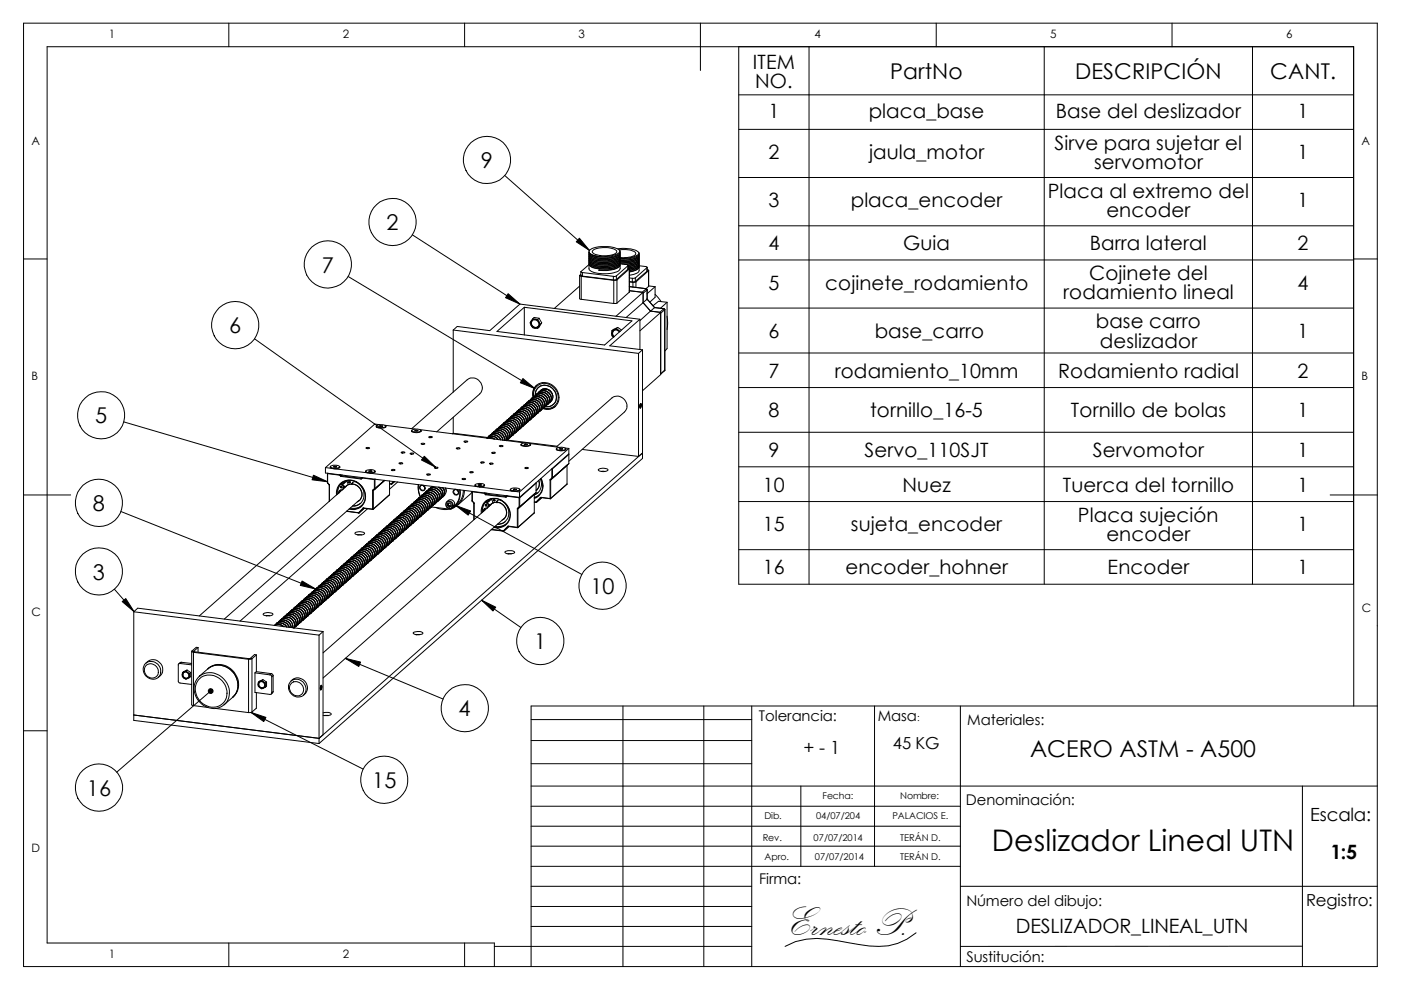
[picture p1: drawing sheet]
<svg xmlns="http://www.w3.org/2000/svg" width="297mm" height="210mm" viewBox="0 0 297 210" stroke-linecap="round" stroke-linejoin="round" font-family="sans-serif">
<defs><g id="words">
<text font-size="8.4" x="165.7" y="198.3">Ernesto P.</text>
<text font-size="6.3" x="210.3" y="180.5">Deslizador Lineal UTN</text>
<text font-size="4.9" x="218.4" y="160.4">ACERO ASTM - A500</text>
<g font-size="4.6">
<text x="188.8" y="16.8">PartNo</text>
<text x="227.9" y="16.8">DESCRIPCIÓN</text>
<text x="269.3" y="16.8">CANT.</text>
<text x="102" y="35.6">9</text>
<text x="81.9" y="48.8">2</text>
<text x="68.2" y="57.8">7</text>
<text x="48.6" y="70.7">6</text>
<text x="20.1" y="89.8">5</text>
<text x="19.7" y="108.3">8</text>
<text x="19.7" y="122.9">3</text>
<text x="125.2" y="125.9">10</text>
<text x="113.2" y="137.6">1</text>
<text x="97.2" y="151.9">4</text>
<text x="78.9" y="167">15</text>
<text x="18.4" y="168.7">16</text>
</g>
<g font-size="4.2">
<text x="159.6" y="14.6">ITEM</text>
<text x="160.1" y="18.7">NO.</text>
<text x="162.9" y="25">1</text>
<text x="184.2" y="25">placa_base</text>
<text x="223.9" y="25">Base del deslizador</text>
<text x="275.1" y="25">1</text>
<text x="162.9" y="33.7">2</text>
<text x="184.3" y="33.7">jaula_motor</text>
<text x="223.6" y="31.7">Sirve para sujetar el</text>
<text x="232" y="35.8">servomotor</text>
<text x="275.1" y="33.7">1</text>
<text x="222.2" y="41.9">Placa al extremo del</text>
<text x="162.9" y="44">3</text>
<text x="180.4" y="44">placa_encoder</text>
<text x="234.6" y="46">encoder</text>
<text x="275.1" y="44">1</text>
<text x="162.9" y="53.1">4</text>
<text x="191.5" y="53.1">Guia</text>
<text x="231.1" y="53.1">Barra lateral</text>
<text x="275.1" y="53.1">2</text>
<text x="230.9" y="59.4">Cojinete del</text>
<text x="162.9" y="61.4">5</text>
<text x="175" y="61.4">cojinete_rodamiento</text>
<text x="225.4" y="63.5">rodamiento lineal</text>
<text x="275.1" y="61.4">4</text>
<text x="162.9" y="71.7">6</text>
<text x="185.5" y="71.7">base_carro</text>
<text x="232.3" y="69.6">base carro</text>
<text x="275.1" y="71.7">1</text>
<text x="233.2" y="73.7">deslizador</text>
<text x="162.9" y="80.1">7</text>
<text x="177" y="80.1">rodamiento_10mm</text>
<text x="224.3" y="80.1">Rodamiento radial</text>
<text x="275.1" y="80.1">2</text>
<text x="162.9" y="88.5">8</text>
<text x="184.5" y="88.5">tornillo_16-5</text>
<text x="227.1" y="88.5">Tornillo de bolas</text>
<text x="275.1" y="88.5">1</text>
<text x="162.9" y="96.9">9</text>
<text x="183.3" y="96.9">Servo_110SJT</text>
<text x="231.7" y="96.9">Servomotor</text>
<text x="275.1" y="96.9">1</text>
<text x="161.8" y="104.3">10</text>
<text x="191.3" y="104.3">Nuez</text>
<text x="225.3" y="104.3">Tuerca del tornillo</text>
<text x="275.1" y="104.3">1</text>
<text x="161.8" y="112.6">15</text>
<text x="180.4" y="112.6">sujeta_encoder</text>
<text x="228.6" y="110.6">Placa sujeción</text>
<text x="275.1" y="112.6">1</text>
<text x="234.6" y="114.7">encoder</text>
<text x="161.8" y="121.8">16</text>
<text x="179.2" y="121.8">encoder_hohner</text>
<text x="234.8" y="121.8">Encoder</text>
<text x="275.1" y="121.8">1</text>
<text x="282.1" y="182.1">1:5</text>
<text x="215.4" y="197.9">DESLIZADOR_LINEAL_UTN</text>
</g>
<g font-size="3.9">
<text x="170.3" y="159.8">+ - 1</text>
<text x="277.8" y="174">Escala:</text>
</g>
<g font-size="3.5">
<text x="189.3" y="158.8">45 KG</text>
<text x="276.9" y="192">Registro:</text>
</g>
<g font-size="3.1">
<text x="160.9" y="152.9">Tolerancia:</text>
<text x="186.1" y="152.9">Masa</text>
<text x="205.1" y="153.8">Materiales:</text>
<text x="204.8" y="170.6">Denominación:</text>
<text x="161" y="187.5">Firma:</text>
<text x="204.9" y="192">Número del dibujo:</text>
<text x="204.9" y="204">Sustitución:</text>
</g>
<g font-size="2.5">
<text x="23.1" y="8.1">1</text>
<text x="72.7" y="8.1">2</text>
<text x="122.7" y="8.1">3</text>
<text x="172.7" y="8.1">4</text>
<text x="222.7" y="8.1">5</text>
<text x="272.7" y="8.1">6</text>
<text x="6.7" y="30.6">A</text>
<text x="288.7" y="30.6">A</text>
<text x="6.7" y="80.6">B</text>
<text x="288.7" y="80.6">B</text>
<text x="6.7" y="130.6">C</text>
<text x="288.7" y="129.7">C</text>
<text x="6.7" y="180.6">D</text>
<text x="23.1" y="203.1">1</text>
<text x="72.7" y="203.1">2</text>
</g>
<g font-size="2">
<text x="194.4" y="152.9">:</text>
<text x="162.1" y="173.7">Dib.</text>
<text x="173" y="173.7">04/07/204</text>
<text x="174.4" y="169.5">Fecha:</text>
<text x="189.2" y="173.7">PALACIOS E.</text>
<text x="190.9" y="169.5">Nombre:</text>
<text x="161.7" y="178.3">Rev.</text>
<text x="172.5" y="178.3">07/07/2014</text>
<text x="190.9" y="178.3">TERÁN D.</text>
<text x="162.1" y="182.2">Apro.</text>
<text x="172.8" y="182.2">07/07/2014</text>
<text x="190.9" y="182.2">TERÁN D.</text>
</g>
</g></defs>
<g fill="none" stroke="#000" stroke-width=".21">
<path d="M5 4.9h287v200h-287zM48.5 4.9v5M98.5 4.9v5M148.5 4.9v10M156.6 9.9v114h130.4v-114M171.5 9.9v114M198.5 4.9v5M221.4 9.9v114M248.5 4.9v5M265.6 9.9v114M107 37.2l18 15.9M156.6 27.4h130.4"/>
<path d="M156.6 37.6h130.4M156.6 20.1h130.4M5 54.9h5M73.8 58.6l39.6 23.8M87.4 49.8l22.8 14.7M122.8 50.5l2.2 2.6-2.8-1.8zM122.9 58.4v4.9l.3 .2M123.1 58.2l-.2 .2 .3 .2M123.1 57.6v.8l.4 .1M123.2 58.6l6.9 .8M123.2 58.6v4.9M123.5 57.8l6.5 .8"/>
<path d="M123.5 57.8v.7M123.5 58.5l6.5 .9M124.9 53.4a1.46 1.46 0 0 0 1.3 .9l.8 .1M124.9 56.1l-1.8 1.5 .4 .2M125.7 53.1a5.1 5.1 0 0 1 5 .1l.1 .1a1.73 1.73 0 0 1-1.9 .9 3.8 3.8 0 0 1-3.3-.8zM127.1 57.2l-.1 .1M130 58.6v.8M130.1 59.4v4.9M130.7 58.5l-.7 .1M130.7 59.3l-.7 .1M130.7 58.5v.8M130.8 59.4h-.7"/>
<path d="M130.8 59.4v4.9M130.9 52.7a6.8 6.8 0 0 1 4.4 .7l.2 .2M131.2 53a4.3 4.3 0 0 1 3.5 .6l.1 .1a1.73 1.73 0 0 1-1.8 .9h-1.5M131.4 53.2a.92 .92 0 0 1-.7 .7l-1.5 .4-2.2 .1M131.4 53.2a3.9 3.9 0 0 0-2.5-.9h-1.5a3.1 3.1 0 0 0-2.5 .9v.2a2.39 2.39 0 0 0 2.1 1M131.4 53.2v.3a4.2 4.2 0 0 1-3.6 1 4.2 4.2 0 0 1-2.9-.8v-.2v.2a1.46 1.46 0 0 0 1.3 .9l2.5 .1a5 5 0 0 0 2.6-.7l.1-.4M131.4 53.6v.2a2.36 2.36 0 0 1-1.9 .9l-.8 .1a4.9 4.9 0 0 1-3.8-.8v-.2v.2a1.46 1.46 0 0 0 1.3 .8l1.6 .2a4.2 4.2 0 0 0 3.6-1v-.2M131.4 53.9v.2a2.36 2.36 0 0 1-1.9 .9l-1.7 .1a4 4 0 0 1-2.9-.9v-.1v.2a1.46 1.46 0 0 0 1.3 .8l2.5 .2a3.5 3.5 0 0 0 2.7-1.1v-.1M131.4 54.2a1.17 1.17 0 0 1-1.1 .9l-2.5 .3a4.2 4.2 0 0 1-2.9-.9v-.1v.2a1.46 1.46 0 0 0 1.3 .8l2.5 .1a5 5 0 0 0 2.6-.7l.1-.4M131.4 54.5v.1a2.36 2.36 0 0 1-1.9 .9l-.8 .2a4.9 4.9 0 0 1-3.8-.9v-.1v.1a1.46 1.46 0 0 0 1.3 .9 7.2 7.2 0 0 0 5.1-.6l.1-.4M131.4 54.8v.1a2.36 2.36 0 0 1-1.9 .9l-1.7 .2a4.2 4.2 0 0 1-2.9-.9v-.2v.2a1.46 1.46 0 0 0 1.3 .9l2.5 .1a3.5 3.5 0 0 0 2.7-1v-.1M131.4 55.1a1.17 1.17 0 0 1-1.1 .9l-2.5 .2a4.2 4.2 0 0 1-2.9-.8v-.2v.2a1.46 1.46 0 0 0 1.3 .9l2.5 .1a5 5 0 0 0 2.6-.7l.1-.5"/>
<path d="M131.4 55.3v.2a2.36 2.36 0 0 1-1.9 .9l-1.7 .1a4.2 4.2 0 0 1-2.9-.8v-.2v.2a1.31 1.31 0 0 0 1.3 .8 7.5 7.5 0 0 0 5.1-.5l.1-.5M131.4 55.6v.2a2.36 2.36 0 0 1-1.9 .9l-.8 .1a4.7 4.7 0 0 1-3.8-.8v-.2v.2a1.46 1.46 0 0 0 1.3 .8l1.6 .2a4 4 0 0 0 3.6-1.1v-.1M131.4 55.9a1.17 1.17 0 0 1-1.1 .9l-2.5 .3a4.2 4.2 0 0 1-2.9-.9v-.2v.9a1.86 1.86 0 0 0 1.9 1.1 6.2 6.2 0 0 0 4.6-.8l.1-1M131.4 56.2v.1a2.36 2.36 0 0 1-1.9 .9l-2.5 .1M131.4 56.1v.1a2.36 2.36 0 0 1-1.9 .9l-2.5 .2M131.5 55.2h1.3a3.9 3.9 0 0 0 2.7-1v-.1v.1a1.28 1.28 0 0 1-1.2 1l-1.5 .2h-1.4M131.5 55.5a6 6 0 0 0 3.8-.8l.2-.3v.1a1.21 1.21 0 0 1-1.2 .9l-1.5 .3h-1.4M131.5 55.8h1.3a3.9 3.9 0 0 0 2.7-1.1v-.1v.2a1.34 1.34 0 0 1-1.2 .9l-2.5 .3M131.5 56.1v-.2l1.4 .2 .3 .1-.1 .1M131.5 53.3v.3M131.5 53.6v.2M131.5 53.9v.2"/>
<path d="M131.5 54.2v.2M131.5 54.5v.2M131.5 54.8v.2M131.5 55.1v.1M131.5 55.3v.2M131.5 55.6v.2M132.5 56h.3a3.9 3.9 0 0 0 2.7-1v-.1v.2a2.5 2.5 0 0 1-2.4 1.1M133.1 56.3l-2.4 2.2M133.1 56.3v.8M133.1 57.1l-2.4 2.2M133.2 56.9l.4-.1a2.02 2.02 0 0 0 1.9-1v.2a2.18 2.18 0 0 1-2.1 .9zM133.2 56.3h.4a2.24 2.24 0 0 0 1.9-1.1v.2a2.38 2.38 0 0 1-2.3 1.1"/>
<path d="M133.2 56.6l.4-.1a2.02 2.02 0 0 0 1.9-1v.2a2.38 2.38 0 0 1-2.3 1.1M133.2 56.3l-.1 .8M133.4 57.1h.2a2.02 2.02 0 0 0 1.9-1.1v.2a2.2 2.2 0 0 1-2.1 1.1M133.4 57.4h.2a2.02 2.02 0 0 0 1.9-1.1v.2a2.2 2.2 0 0 1-2.1 1.1M133.4 57.7h.2a2.02 2.02 0 0 0 1.9-1.1v.8a1.94 1.94 0 0 1-1.9 .9l-.2 .1M133.4 57v4.9M133.4 57l-2.6 2.4M133.4 58.9l.7 .1M133.4 59.7l.7 .1M133.4 59.8l.8 .1M134.1 59v.8M134.2 59.9v.9"/>
<path d="M134.7 58.9l-.6 .1M134.7 59.6l-.6 .2M134.7 58.9v.7M134.8 59.8l-.6 .1M134.8 59.8v1.1M135.5 53.6v.2a5.5 5.5 0 0 1-4.1 1M135.5 53.6v.3a4.6 4.6 0 0 1-4 1M135.5 53.8v.2a1.17 1.17 0 0 1-1.2 .9l-1.5 .2h-1.4M135.5 56.3l1.5 .2 .2 .2-2.5 2.2M137.2 57.1l.3 .2v.1M137.2 56.7v.8l-2.5 2.1M137.5 57.4l-2.7 2.4"/>
<path d="M137.5 57.4v3.3M137.5 57.3v3.4M156.6 47.9h130.4M156.6 55.1h130.4M287 54.9h5M54 71.8l38.4 27.3M96.1 70l39.3 4.9M96.1 70v13.1M105.4 70.3l5.8-5.1 22.8 2.8-5.8 5.2zM107.7 62.3l2.5 2.2-3-1.4zM110.2 64.5l-6.4 5.6-6.9-.9-.8 .8M110.2 64.5l25.5 3.2"/>
<path d="M111.2 65.2v5.8M112.6 69l.5 .5 .3 .1M112.6 68.1l-.1 .3 .1 .6M112.6 68.1l-.2 .4 .2 .5M112.6 69l.3 .5 .5 .1M112.8 68a.83 .83 0 0 1 1.3 .3 .83 .83 0 0 1-.7 1.2 .9 .9 0 0 1-.6-1.5zM112.9 67.9a.88 .88 0 0 0 0 1.2 .88 .88 0 0 0 1.1 .2M112.9 67.6l.5 .1M112.9 67.6l-.3 .5M113.4 67.7l.5 .2 .4 .3M113.4 67.7l-.5 .1-.3 .3M113.4 67.7h.6"/>
<path d="M113.4 69.6h.6M114 67.7l.3 .5M114.3 68.2l.1 .4-.1 .6M114.3 69.2l-.4 .3-.5 .1M114.3 68.2l.3 .5M114.3 69.2l-.3 .4M114.3 67.5l-.3 .2M114.3 67.5l.5 1M114.3 67.5l-1.1-.2-.3 .3M114.6 68.7l-.3 .5M114.8 68.5l-.2 .2M114.8 68.5l-.8 1.1"/>
<path d="M122.9 60.7l-5.4 4.7M123.2 63.5l6.9 .8M129.7 70.7l.4 .8M129.7 70.7v.5l.4 .3M129.7 70.1v.6M130.1 70.1l-.2 .6 .3 .7M130.2 69.9l-.4 .3-.1 .5M130.2 69.9l.4-.1 .5 .2M130.2 69.9l-.5 .2M130.7 69.7l.4 .3M130.7 69.7l-.5 .2M130.8 64.3h-.7"/>
<path d="M131 69.4l-.3 .3M131 69.4l.8 .6M131 69.4l-1.3 .7M131.1 70l.3 .3M131.1 70l.4 .3M131.3 70.4a.8 .8 0 0 0-1.2-.3 .8 .8 0 0 0 .1 1.3M133.4 61.9h.1M133.4 60.7l3.6 .5M133.4 60.8l3.6 .4M133.4 61.9l-2.6 2.4M135.4 74.9v21.9M135.7 67.7l-6.4 5.6 6.9 .9"/>
<path d="M135.7 67.7v6.4M136.2 74.2l-.8 .7M136.2 74.2v23l-68.6 60.4M136.4 62l-5.8 5.1M136.4 62v2.2M136.4 64.2l-3.6 3.1M136.4 64.2l1.5 1.8M137 61.3l.2 .1M137 61.2h.1M137 61.2l.2 .2M137 61.2l-.9 .8-2.7-.4 3 .4M137.2 61.4h.1"/>
<path d="M137.2 63.4h.1M137.2 61.4v2M137.2 63.4l1.6 1.8M137.2 61.4l-.8 .8M137.2 63.4l-.8 .8M137.5 60.7l-.6 .5M137.5 60.6l1.4 .2M137.9 66l-2.2 2M137.9 66l2.2 .3M138.8 65.2l-.9 .8M138.8 65.2l2 .2M138.8 65.2h.1"/>
<path d="M138.9 62.4l1.3 1.6M138.9 60.8v2.2l-1.1 1.1M138.9 60.8l-1.7 1.5M140.1 66.3l-4.4 3.8M140.1 66.3v13.1l-3.9 3.4M140.8 65.4l.2 .3M140.8 65.4h.1M140.8 65.4l.1 .3M140.8 65.4l-.9 .8-2-.2M140.9 78.6l-.8 .7M140.9 78.5v.1M140.9 65.7h.1"/>
<path d="M140.9 78.5h.1M140.9 65.7l-.8 .7M140.9 65.7v12.8M140.9 78.5l-.8 .7M141 78.5l-.1 .1M141 65.7v12.8M141.4 67.1l.2 1.4-.2 1.4M141.4 64.1l-1.8-.2-1.1 .9M141.4 64.1l-1.4 1.3M141.4 64.1v9.8l-.4 .5M156.6 65.3h130.4M156.6 74.8h130.4"/>
<path d="M26.2 89.5l43.3 12.7M69 99.1v1.2l41.1 5.2M69 99.1l1.4 .2M70.1 99v.2M70.1 98.9l-.1 .2 .4 .2M70.1 98.8a1.73 1.73 0 0 1 1.9 .2l-.5 .3h-.8l-.6-.2zM70.4 99.3l.5 .1M70.9 99.4l7 .8M71 98.8v.3M71 98.8l-.2 .2h.6l-.1-.1M71 98.8l.3 .1M71.3 98.9v.1"/>
<path d="M72 99v.2M72 98.9l.1 .2-.4 .2-.8 .1M77.6 99.9a1.65 1.65 0 0 1 1.9 0 1.49 1.49 0 0 1-1.9 0zM77.6 99.9v.2M77.6 99.9v.2l.3 .1M77.6 95l.5-.1 .3 .1-.6 .1zM78.5 99.8l-.3 .1 .4 .1 .3-.1-.1-.1M78.5 99.8h.3M78.5 99.8v.2M78.8 99.8v.1M79.5 99.9v.2M79.5 99.9v.2l-1.1 .2"/>
<path d="M79.8 90.3a1.84 1.84 0 0 1 1.9 0l.1 .1a1.71 1.71 0 0 1-2 0zM80.6 90l-1.1-.1-10.5 9.2M80.7 90.3h-.2v.1l.4 .1 .2-.2M80.7 90.3h.4M80.7 90.3v.2M81.1 90.3v.1M81.6 90.2l6.4 .8M81.7 90.3l.1 .3-.6 .2-1-.1-.4-.2v-.2l.1 .3M81.8 90.3l-.1 .3M83 99.7l.2-.2 .6 .2-.3 .1zM84.6 98.2a.51 .51 0 0 1 .8 .1l-.4 .1zM85 95.9l.6-.1 .2 .2-.6 .1z"/>
<path d="M86.9 96.1h.7l.1 .1-.5 .1zM87.3 91.3v.2M87.3 90.9l11.8-10.4a2.03 2.03 0 0 1 2.6 .4 2.03 2.03 0 0 1 0 2.6l-9.1 8.1M87.3 91.2a1.74 1.74 0 0 1 1.9 0l-.1 .3-.4 .1h-1l-.3-.2zM87.3 91.2l-.1 .2a1.53 1.53 0 0 0 2.1-.1l-.1-.1M88.2 91.2v.2M88.2 91.2l-.2 .2h.6v-.2M88.2 91.2h.4M88.6 91.2v.2M89.1 91.1l22.1 2.8M89.2 91.3v.2M89.3 94.1l.5-.1 .3 .1-.6 .1z"/>
<path d="M90 96.7l2.4 2.4-3-1.6zM90.9 92.7l.2-.2 .6 .2-.3 .1zM92.1 99.2l.2-.1 .6 .1-.2 .1zM96.1 91.9l7.2 .9M96.1 88.5v3.4M96.1 91.9l-.2 .1M96.8 95a.51 .51 0 0 1 .7 .1l-.6 .1zM98.4 93.6l.7-.1v.2a.51 .51 0 0 1-.7-.1zM101.9 98l.2-.1 .6 .1-.3 .2zM103.2 92.8a1.59 1.59 0 0 1 2.3 .4M103.2 92.9a1.51 1.51 0 0 1 1.7 .2M103.2 92.8h.1"/>
<path d="M103.3 92.8a1.58 1.58 0 0 1 2.3 .4 1.57 1.57 0 0 0-2.3-.4zM103.7 92.5h-.1a1.66 1.66 0 0 1 2.5 .8M103.8 98.3l.5-.1 .3 .1-.6 .1zM103.9 92.2a1.64 1.64 0 0 1 2.7 1.1M103.9 92.2h.1M104 92.2a1.65 1.65 0 0 1 2.6 1.1M104 92.2a1.65 1.65 0 0 1 2.7 1.1M104 92.1v.1M104.2 96l.3-.1 .5 .1-.2 .1zM104.3 91.9a1.65 1.65 0 0 1 1.9-.1 1.65 1.65 0 0 1 .8 1.6M104.4 91.8l-.1 .1a1.64 1.64 0 0 1 1.8-.1 1.64 1.64 0 0 1 .8 1.6M104.7 91.6a1.63 1.63 0 0 1 1.9-.1 1.63 1.63 0 0 1 .6 1.9 1.65 1.65 0 0 0-.6-1.8 1.65 1.65 0 0 0-2 0z"/>
<path d="M104.7 91.5h.1M104.7 93.1a1.39 1.39 0 0 0-1.4-.2 1.38 1.38 0 0 1 1.6 .2M105 91.3a1.61 1.61 0 0 1 2.1 .1 1.61 1.61 0 0 1 .3 2M105 91.2v.1a1.62 1.62 0 0 1 2.1 0 1.62 1.62 0 0 1 .3 2.1M105.1 91.2a1.62 1.62 0 0 1 2.1 .1 1.62 1.62 0 0 1 .2 2.1M105.4 90.9v.1a1.62 1.62 0 0 1 2.1 .1 1.62 1.62 0 0 1 .2 2.1l-.2 .1M105.7 90.7a1.62 1.62 0 0 1 2.1 .1 1.62 1.62 0 0 1 .3 2l-.2 .2M105.7 90.6a1.61 1.61 0 0 1 2.1 .1 1.61 1.61 0 0 1 .2 2.1h.1M105.7 90.6h.1M105.9 94.5l.5-.1 .3 .2-.6 .1zM106.1 90.3a1.58 1.58 0 0 1 2.1 .1 1.58 1.58 0 0 1 .2 2.1M106.2 90.3h-.1a1.58 1.58 0 0 1 2.1 .2 1.58 1.58 0 0 1 0 2.2"/>
<path d="M106.2 93.3a1.64 1.64 0 0 0-2.6-.8 1.64 1.64 0 0 1 2.6 .8M106.5 90a1.62 1.62 0 0 1 2.1 .1 1.62 1.62 0 0 1 .2 2.1M106.5 90h-.1a1.62 1.62 0 0 1 2.1 .2 1.62 1.62 0 0 1 .3 2l-.2 .1M106.8 89.7a1.62 1.62 0 0 1 2.1 .1 1.62 1.62 0 0 1 .2 2.1l-.2 .1M106.8 89.7h.1M106.8 89.7a1.6 1.6 0 0 1 2.1 .1 1.6 1.6 0 0 1 .2 2.1 1.58 1.58 0 0 0-.1-2.1 1.58 1.58 0 0 0-2.2-.1M106.8 89.6v.1M107.2 89.4a1.58 1.58 0 0 1 2.1 .1 1.58 1.58 0 0 1 .1 2.1M107.2 89.4a1.62 1.62 0 0 1 2.1 .1 1.62 1.62 0 0 1 .2 2.1M107.2 89.3l-.1 .1a1.58 1.58 0 0 1 2.2 .2 1.58 1.58 0 0 1 0 2.1M107.5 89.1a1.62 1.62 0 0 1 2.1 .1 1.62 1.62 0 0 1 .2 2.1M107.5 89.1a1.61 1.61 0 0 1 2.2 .1 1.61 1.61 0 0 1 .1 2.2"/>
<path d="M107.5 93.3l10.6 1.3M107.6 89l-.1 .1a1.6 1.6 0 0 1 2.1 .1 1.6 1.6 0 0 1 .2 2.1l-.2 .1M107.7 93.1a1.6 1.6 0 0 0-.2-2.1 1.6 1.6 0 0 0-2.1-.1 1.62 1.62 0 0 1 2.1 .2 1.62 1.62 0 0 1 .2 2.1M107.7 93.1v.1M107.8 88.8a1.62 1.62 0 0 1 2.1 .1 1.62 1.62 0 0 1 .3 2.1l-.2 .1M107.9 88.8a1.6 1.6 0 0 1 2.1 .1 1.6 1.6 0 0 1 .1 2.1M107.9 88.7a1.6 1.6 0 0 1 2.1 .2 1.6 1.6 0 0 1 .1 2.1M107.9 88.7l-.1 .1M108 92.9h.1M108.2 88.4v.1a1.58 1.58 0 0 1 2.2 .1 1.58 1.58 0 0 1-.1 2.2M108.2 88.4a1.6 1.6 0 0 1 2.2 .2 1.6 1.6 0 0 1 .1 2.1M108.2 88.4a1.62 1.62 0 0 1 2.2 .2 1.62 1.62 0 0 1 .1 2.1"/>
<path d="M108.3 88.4h-.1M108.4 92.5v.1M108.5 92.5h-.1M108.6 88.1h.1M108.8 92.2l-.1 .1M108.9 87.8a1.59 1.59 0 0 1 2.2 .1 1.59 1.59 0 0 1 .1 2.1 1.61 1.61 0 0 0-.2-2.1 1.61 1.61 0 0 0-2.1-.1 1.64 1.64 0 0 1 2.1 .1 1.64 1.64 0 0 1 .2 2.1l-.2 .2M109 91.9h.1M109.1 91.9h.1M109.3 87.5a1.62 1.62 0 0 1 2.1 .2 1.62 1.62 0 0 1 .2 2l-.2 .1M109.3 87.5a1.6 1.6 0 0 1 2.1 .1 1.6 1.6 0 0 1 .1 2.1M109.3 87.5a1.6 1.6 0 0 1 2.1 .1 1.6 1.6 0 0 1 .2 2.1M109.3 87.5h.1"/>
<path d="M109.5 91.6l-.1 .1M109.6 87.2a1.6 1.6 0 0 1 2.1 .1 1.6 1.6 0 0 1 .2 2.1l-.1 .1M109.6 87.2h.1M109.6 87.2a1.6 1.6 0 0 1 2.2 .1 1.6 1.6 0 0 1 .1 2.1M109.6 87.2a1.59 1.59 0 0 1 2.2 .1 1.59 1.59 0 0 1 .1 2.1M110 86.9h-.1a1.64 1.64 0 0 1 2.2 .1 1.64 1.64 0 0 1 .2 2.1l-.2 .1M110 86.8v.1a1.6 1.6 0 0 1 2.1 .1 1.6 1.6 0 0 1 .2 2.1 1.59 1.59 0 0 0-.2-2.2 1.59 1.59 0 0 0-2.1 0M110.1 91h.1M110.2 90.9v.1M110.4 86.5l-.1 .1a1.62 1.62 0 0 1 2.1 .1 1.62 1.62 0 0 1 .2 2.1l-.1 .1M110.5 94.2v.2M110.5 94.1l-.1 .2a1.53 1.53 0 0 0 2.1-.1l-.1-.1"/>
<path d="M110.6 94.1a1.87 1.87 0 0 1 1.8 0l-.1 .3-.4 .1h-.8l-.5-.1zM110.6 90.6l-.1 .1M110.7 86.3a1.6 1.6 0 0 1 2.1 .1 1.6 1.6 0 0 1 .2 2.1l-.2 .1M110.7 86.3h.1M110.7 86.3a1.6 1.6 0 0 1 2.1 .1 1.6 1.6 0 0 1 .2 2.1M110.7 86.3a1.59 1.59 0 0 1 2.1 0 1.59 1.59 0 0 1 .2 2.2M110.7 86.2h.1M110.9 80.3l2.5 2.1-3.1-1.2zM110.9 90.3a1.6 1.6 0 0 0-.2-2.1 1.6 1.6 0 0 0-2.2 0 1.6 1.6 0 0 1 2.1 .1 1.6 1.6 0 0 1 .3 2l-.2 .2M110.9 90.4h-.1M110.9 90.3h.1M111 85.9v.1"/>
<path d="M111.1 85.9a1.62 1.62 0 0 1 2.1 .2 1.62 1.62 0 0 1 .2 2.1v-.1M111.1 85.9h.1M111.2 99.2l.3-.1 .6 .1-.3 .2zM111.3 90l-.1 .1M111.4 94.1l-.2 .2h.6v-.2M111.4 94.1h.4M111.4 94.1v.2M111.5 85.6l-.1 .1a1.61 1.61 0 0 1 2.1 .1 1.61 1.61 0 0 1 .2 2l-.2 .2M111.6 89.7l-.1 .1M111.7 85.4a1.57 1.57 0 0 1 2.2 .1 1.57 1.57 0 0 1 0 2.2M111.8 94.1v.2M111.8 85.3a1.6 1.6 0 0 1 2.1 .1 1.6 1.6 0 0 1 .1 2.1 1.61 1.61 0 0 0-.1-2.1 1.61 1.61 0 0 0-2.1-.1"/>
<path d="M111.9 89.5h.1M111.9 89.4h.1M112.1 85a1.62 1.62 0 0 1 2.1 .1 1.62 1.62 0 0 1 .2 2.2M112.1 85a1.62 1.62 0 0 1 2.1 .2 1.62 1.62 0 0 1 .2 2l-.2 .1M112.2 85h-.1a1.62 1.62 0 0 1 2.2 .1 1.62 1.62 0 0 1 .1 2.1h.1M112.3 94l6.4 .9M112.3 89.1l-.1 .1M112.4 94.2v.2M112.5 84.7l-.1 .1a1.61 1.61 0 0 1 2.1 0 1.61 1.61 0 0 1 .3 2.1l-.2 .1M112.5 84.7a1.6 1.6 0 0 1 2.1 .1 1.6 1.6 0 0 1 .2 2.1M112.5 84.7h.1M112.6 88.8a1.6 1.6 0 0 0-.1-2.2 1.6 1.6 0 0 0-2.1 0 1.6 1.6 0 0 1 2.1 .1 1.6 1.6 0 0 1 .1 2.1h.1"/>
<path d="M112.8 84.4a1.59 1.59 0 0 1 2.1 .2 1.59 1.59 0 0 1 0 2.1M112.9 84.4a1.6 1.6 0 0 1 2.1 .1 1.6 1.6 0 0 1 .1 2.1 1.6 1.6 0 0 0-.1-2.1 1.6 1.6 0 0 0-2.2-.1M112.9 84.3l-.1 .1M112.9 88.5h.1M113 84.3a2.59 2.59 0 0 1 1.3-2.9 2.59 2.59 0 0 1 3.1 .5 2.7 2.7 0 0 1 1.1 2.9 2.7 2.7 0 0 1-2.3 2l-1.1-.2M113 88.4v.1M113.1 84.1a2.47 2.47 0 0 1 1.5-2.7 2.47 2.47 0 0 1 3 .9 2.46 2.46 0 0 1 .6 2.8 2.46 2.46 0 0 1-2.6 1.5l-.3-.1M113.2 84.1a1.62 1.62 0 0 1 2.1 .1 1.62 1.62 0 0 1 .2 2.1l-.2 .1M113.2 84.1a1.6 1.6 0 0 1 2.1 .1 1.6 1.6 0 0 1 .1 2.1M113.2 84.1a1.6 1.6 0 0 1 2.1 .1 1.6 1.6 0 0 1 .2 2.1M113.2 84v.1M113.3 88.2a1.59 1.59 0 0 0-.1-2.2 1.59 1.59 0 0 0-2.2 0 1.58 1.58 0 0 1 2.2 .1 1.58 1.58 0 0 1 0 2.2"/>
<path d="M113.5 83.8a1.6 1.6 0 0 1 2.1 .1 1.6 1.6 0 0 1 .2 2.1l-.1 .1M113.5 83.8a1.6 1.6 0 0 1 2.1 .1 1.6 1.6 0 0 1 .2 2.1M113.5 83.8a1.59 1.59 0 0 1 2.2 0 1.59 1.59 0 0 1 .1 2.2M113.5 83.7h.1M113.7 87.8a1.6 1.6 0 0 0-.1-2.1 1.6 1.6 0 0 0-2.2-.1 1.62 1.62 0 0 1 2.1 .2 1.62 1.62 0 0 1 .2 2.1M113.7 87.8v.1M113.8 81.7l-.7 1.2v1.3M113.8 83.5a1.64 1.64 0 0 1 2.2 .1 1.64 1.64 0 0 1 .2 2.1l-.2 .1M113.9 83.5a1.59 1.59 0 0 1 2.1 0 1.59 1.59 0 0 1 .2 2.2M113.9 83.4a1.6 1.6 0 0 1 2.1 .2 1.6 1.6 0 0 1 .2 2.1M113.9 83.4l-.1 .1M114 82.3l-.4 .6-.1 1a2.03 2.03 0 0 1 1.1-2 2.03 2.03 0 0 1 2.2 .2 2.18 2.18 0 0 1 1.1 2.5 2.18 2.18 0 0 1-2.2 1.6h-.1a2.05 2.05 0 0 0 2.2-1.1 2.05 2.05 0 0 0-.4-2.4 2.26 2.26 0 0 0-3.4-.4z"/>
<path d="M114.1 87.5l-.1 .1M114.2 83.2a1.61 1.61 0 0 1 2.1 .1 1.61 1.61 0 0 1 .2 2l-.2 .2M114.3 83.1l-.1 .1M114.5 82.9a1.46 1.46 0 0 1 2.4 .2M114.6 82.9a1.66 1.66 0 0 1 2.6 1M114.6 82.8h.1M114.8 87h-.1M114.8 86.9h.1M114.9 82.6l-.2 .2a1.59 1.59 0 0 1 2.1 .3 1.59 1.59 0 0 1-.2 2.2 1.6 1.6 0 0 0 .4-2.1 1.6 1.6 0 0 0-2-.7h.6l.9 .3M115.1 86.6v.1M115.5 86.3l-.1 .1M115.8 86h.1"/>
<path d="M116.2 85.7h-.1M116.2 85.6v.1M116.5 85.4a1.59 1.59 0 0 0-.1-2.2 1.59 1.59 0 0 0-2.1-.1 1.61 1.61 0 0 1 2.1 .2 1.61 1.61 0 0 1 .1 2.1M117.1 99.4h.1M117.1 99.4h-.1v1.9M117.1 99.4v1.9M117.8 86.1l-.7 .4-.8 .2-1.1-.1M118 95.1a1.65 1.65 0 0 1 1.9 .1 1.49 1.49 0 0 1-1.9-.1zM118 95.2v.2M118 94.7l11.7-10.3a2.01 2.01 0 0 1 2.7 .3 2.01 2.01 0 0 1 0 2.7l-11.8 10.4M118 95.1l-.1 .1a1.54 1.54 0 0 0 2.1 0l-.1 .2M118.9 95l.3 .1"/>
<path d="M118.9 95l-.2 .1v.1l.3 .1 .3-.1-.1-.1M118.9 95v.2M119.2 95.1v.1M119.8 95l.8 .1M120.2 98.7l-3.4 3M120.2 98.7l-3.4 3.1M120.2 98.7v3.9M120.6 96.3v.1M120.6 98.3h.1M120.6 95.1l-10.5 9.2M120.6 95.1v1.1l-10.5 9.3M120.6 96.4v1.9"/>
<path d="M120.6 96.4l-3.5 3M120.6 98.3l-3.5 3.1M123.4 95.3l12 1.5M126.8 99.6a1.66 1.66 0 0 1 2.1 .1 1.66 1.66 0 0 1-2.1-.1zM127.5 99.9h.8M135.4 96.8l.8-.7-68.6 60.4M135.7 85.7l.1-.1a.61 .61 0 0 1-.1 .9zM135.7 86.2h.1M135.7 85.9l.2 .1M135.8 85.7h.1a.48 .48 0 0 1-.2 .7zM135.8 85.6l.1 .1M135.8 86.4l-.1 .1"/>
<path d="M135.9 85.7h.1M135.9 86l-.1-.2-.1 .3 .1 .2v-.1M135.9 86l-.1 .2M156.6 82.2h130.4M156.6 91.7h130.4M156.6 99h130.4M5 104.9h10M25.7 108.5l41.2 16.4a1.6 1.6 0 0 1 2.1 .1 1.6 1.6 0 0 1 .2 2.1M66.5 100.8l3 1.4-3.3-.5zM69.4 100.3v.1M69.4 102.3v.1M69.4 100.4h.1"/>
<path d="M69.4 100.4v1.9M69.4 102.3l.1 .1M69.4 102.4l.4 .3M69.5 100.4l2.5 .4M69.5 102.4l.3 .3M69.5 100.4v2M69.5 102.4h-.1M69.5 100.3v.1M69.8 102.7v.1M69.8 102.7h.1M69.8 102.7v.2M69.8 102.8v.1"/>
<path d="M69.8 102.8v3.5M69.8 102.9v3.4M71.4 104.9a2.84 2.84 0 0 1 1.7-3 2.84 2.84 0 0 1 3.3 .9 2.9 2.9 0 0 1 1 3.4 2.9 2.9 0 0 1-3.1 1.8l-.3-.1M71.5 104.8a2.74 2.74 0 0 1 1.6-2.8 2.74 2.74 0 0 1 3.2 .7 2.89 2.89 0 0 1 1.1 3 2.89 2.89 0 0 1-2.3 2.2l-1-.1M71.8 104.5h.1M71.8 104.5v.1M71.9 104.4v.1M71.9 104.4l-.1 .1M72 104.3v-.3l-.1 .4M72 100.7v.1M72 100.8l.2 .1M72.1 100.7h.1"/>
<path d="M72.1 100.7l.2 .1M72.1 100.7l-.1 .1M72.2 100.9l.1 .1M72.2 103.9v.3M72.3 102.6l.6 .7M72.3 103.1v.2l.3 .1M72.3 100.8v.1M72.3 101l4.2 .6M72.3 100.8l-.1 .1M72.3 103.1v.1M72.3 102.5l.8 .6M72.3 100.9l4.3 .5"/>
<path d="M72.3 100.9v.1M72.4 102.4l-.3 .3a2.91 2.91 0 0 0-.5 2M72.4 103.1l-.1 .2M72.5 102.6l1-.7 .3 .8 .8-.1M72.5 100.7l-.2 .1M72.5 102.4l-.1 .1 .1-.1M72.6 119.9l-.1 .1a1.62 1.62 0 0 1 2.1 .1 1.62 1.62 0 0 1 .2 2.1l-.2 .1M72.6 100.7l-.3 .2M72.6 103.9a.61 .61 0 0 0-.8 .6M72.8 119.6h.1M72.9 119.7a1.61 1.61 0 0 1 2 .1 1.61 1.61 0 0 1 .3 2l-.2 .2M72.9 119.6a1.6 1.6 0 0 1 2.1 .1 1.6 1.6 0 0 1 .1 2.1"/>
<path d="M72.9 119.6a1.6 1.6 0 0 1 2.1 .1 1.6 1.6 0 0 1 .2 2.1M72.9 119.6h.1M72.9 103.3h.1M72.9 103.3l-.3 .5M73.1 103.1v.1M73.1 103.2l-.4 .6M73.1 102.3l-.2 .1M73.1 103.1l-.2 .2M73.2 119.3a1.6 1.6 0 0 1 2.2 .1 1.6 1.6 0 0 1 .1 2.1M73.3 119.3h-.1a1.62 1.62 0 0 1 2.1 .1 1.62 1.62 0 0 1 .2 2.1l-.2 .2M73.4 103.1l-31.2 27.5M73.4 108.4l2.7 .4"/>
<path d="M73.5 108.4l2.5 .3M73.6 119a1.61 1.61 0 0 1 2.1 .1 1.61 1.61 0 0 1 .2 2.1M73.6 119h-.1a1.64 1.64 0 0 1 2.2 .1 1.64 1.64 0 0 1 .2 2.1l-.2 .1M73.6 102.1l-1 .6 .5-.4M73.9 118.7h.1M73.9 118.7a1.56 1.56 0 0 1 2.2 .2 1.56 1.56 0 0 1-.1 2.1M74 118.7a1.58 1.58 0 0 1 2 .1 1.58 1.58 0 0 1 .2 2.1M74 118.7a1.6 1.6 0 0 1 2.1 .1 1.6 1.6 0 0 1 .1 2.1M74 102h.2l.1 .3h-.3zM74 118.6v.1M74 102l.3 .3M74.1 102.7l-.7 .3"/>
<path d="M74.3 118.4a1.61 1.61 0 0 1 2.1 .1 1.61 1.61 0 0 1 .2 2.1 1.6 1.6 0 0 0-.2-2.1 1.6 1.6 0 0 0-2.1-.1M74.3 118.3l-.1 .1a1.62 1.62 0 0 1 2.1 .1 1.62 1.62 0 0 1 .3 2.1l-.2 .1M74.3 102.6l-.1 .1a1.49 1.49 0 0 0-1.1 .8M74.6 102.6a2.1 2.1 0 0 1 1.9 1.4 2.1 2.1 0 0 1-.6 2.3l-.2 .1M74.6 118.1a1.61 1.61 0 0 1 2.2 .1 1.61 1.61 0 0 1 .1 2.2M74.6 102.6a2.15 2.15 0 0 1 1.9 1.3 2.15 2.15 0 0 1-.3 2.3M74.7 102.5h.1M74.7 102.5l-.1 .2M74.7 102.5l-.1 .1M74.8 102.2l-.1 .3M75 117.8a1.56 1.56 0 0 1 2.1 .1 1.56 1.56 0 0 1 0 2.2M75 117.7a1.62 1.62 0 0 1 2.1 .1 1.62 1.62 0 0 1 .2 2.1v.1a1.58 1.58 0 0 0-.1-2.2 1.58 1.58 0 0 0-2.2 0"/>
<path d="M75.1 117.7l-.2 .1M75.3 112.9a1.81 1.81 0 0 1 2 .2v.1a1.49 1.49 0 0 1-1.4 .2l-.6-.2zM75.3 117.4a1.62 1.62 0 0 1 2.2 .2 1.62 1.62 0 0 1 .1 2.1M75.4 117.4l-.1 .1a1.59 1.59 0 0 1 2.2 .1 1.59 1.59 0 0 1 0 2.2M75.5 102.2a.66 .66 0 0 0-.9 .4M75.5 102.2a2.76 2.76 0 0 1 1.7 2.5 2.76 2.76 0 0 1-1.6 2.5l-.9 .1M75.5 102.2h.1M75.7 117.1h.1M75.7 117.1a1.58 1.58 0 0 1 2.1 .1 1.58 1.58 0 0 1 .2 2.1 1.6 1.6 0 0 0-.2-2.1 1.6 1.6 0 0 0-2.2 0 1.62 1.62 0 0 1 2.1 .1 1.62 1.62 0 0 1 .3 2l-.2 .2M75.9 113.4h.8M76 116.8a1.58 1.58 0 0 1 2.2 .2 1.58 1.58 0 0 1-.1 2.2M76 116.8h.1"/>
<path d="M76 108.7l.1 .1M76.1 116.8a1.58 1.58 0 0 1 2.1 .1 1.58 1.58 0 0 1 .1 2.1M76.1 116.8a1.62 1.62 0 0 1 2.1 .1 1.62 1.62 0 0 1 .2 2.1M76.1 108.8h.1M76.1 116.8h.1M76.1 106.1l-28.6 25.2M76.5 116.5h-.1a1.62 1.62 0 0 1 2.1 .1 1.62 1.62 0 0 1 .2 2.1l-.2 .1M76.5 106.7l-.1 .1a2.16 2.16 0 0 1-1.6 .4M76.6 101.4l.1 .1M76.6 101.4l-.1 .2M76.7 101.5l-.2 .1M76.7 107.2l-.6 .4-.8 .2-1-.1"/>
<path d="M76.7 116.2a1.62 1.62 0 0 1 2.1 .1 1.62 1.62 0 0 1 .3 2.1l-.2 .1M76.7 116.2a1.61 1.61 0 0 1 2.2 .1 1.61 1.61 0 0 1 .1 2.1 1.6 1.6 0 0 0-.1-2.1 1.6 1.6 0 0 0-2.2-.1M76.8 101.3h.1M76.8 101.3l-.2 .1M76.8 101.3l2.6 .4M76.8 101.3l-.1 .2M77 107.7l-1 1M77 107.7v.1M77 107.8h.1M77 107.8l-.9 1M77.1 115.9a1.58 1.58 0 0 1 2.1 .2 1.58 1.58 0 0 1 0 2.1M77.1 107.7h-.1"/>
<path d="M77.1 107.7l1.9 .2M77.1 107.7v.1M77.1 115.9a1.58 1.58 0 0 1 2.1 .1 1.58 1.58 0 0 1 .2 2.1M77.1 107.8l1.9 .2M77.2 115.8l-.1 .1a1.61 1.61 0 0 1 2.2 .1 1.61 1.61 0 0 1 .1 2.1M77.2 107.8l-1.1 1M77.3 119.9v.1M77.5 115.6a1.61 1.61 0 0 1 2.1 .1 1.61 1.61 0 0 1 .2 2.1M77.5 115.6a1.61 1.61 0 0 1 2.1 .1 1.61 1.61 0 0 1 .1 2.2M77.5 115.5l-.1 .1a1.6 1.6 0 0 1 2.1 .1 1.6 1.6 0 0 1 .3 2.1l-.2 .1M77.7 119.6l-.1 .1M77.8 115.3a1.62 1.62 0 0 1 2.1 .1 1.62 1.62 0 0 1 .2 2.1l-.2 .1"/>
<path d="M77.8 115.3a1.64 1.64 0 0 1 2.1 0 1.64 1.64 0 0 1 .3 2.1l-.1 .1a1.58 1.58 0 0 0-.1-2.2 1.58 1.58 0 0 0-2.2 0M77.8 115.2h.1M77.9 100.2l.5 .1M77.9 107.9l-27 23.8M78 119.4h-.1M78 119.3h.1M78.2 114.9l-.1 .1a1.62 1.62 0 0 1 2.1 .1 1.62 1.62 0 0 1 .3 2.1l-.2 .1M78.4 119l-.1 .1M78.4 100.3l22.7 2.9M78.6 114.6l-.1 .1a1.6 1.6 0 0 1 2.1 .1 1.6 1.6 0 0 1 .2 2l-.2 .2M78.7 118.7a1.61 1.61 0 0 0-.2-2.1 1.61 1.61 0 0 0-2.1-.1 1.61 1.61 0 0 1 2.2 .1 1.61 1.61 0 0 1 .1 2.2M78.9 114.4a1.56 1.56 0 0 1 2.1 .1 1.56 1.56 0 0 1 0 2.2"/>
<path d="M78.9 114.3a1.59 1.59 0 0 1 2.2 .1 1.59 1.59 0 0 1 0 2.2M78.9 114.3h-.1M78.9 114.3a1.62 1.62 0 0 1 2.1 .1 1.62 1.62 0 0 1 .2 2.1M78.9 114.3h.1M79 118.4h.1M79 104v3.9M79 104h.2M79 107.9v.1M79.1 103.9l-.1 .1M79.1 118.4h.1M79.1 103.9h.1M79.2 103.9v.1"/>
<path d="M79.2 107.9l-.2 .1M79.2 104v3.9M79.2 107.9h-.2M79.2 114a1.61 1.61 0 0 1 2.2 .1 1.61 1.61 0 0 1 .1 2.1 1.61 1.61 0 0 0-.1-2.1 1.61 1.61 0 0 0-2.2-.1zM79.3 114h-.1a1.62 1.62 0 0 1 2.1 .2 1.62 1.62 0 0 1 .2 2l-.1 .1M79.4 101.7v1.9M79.4 103.6l-.3 .3M79.4 103.6l.1 .1M79.4 101.6v.1M79.5 118.1l-.1 .1M79.5 101.6h.1M79.5 103.6v.1"/>
<path d="M79.5 101.6v2M79.5 101.6l-.1 .1M79.5 103.6h-.1M79.5 103.7l-.3 .2M79.6 113.7h.1M79.6 101.6h-.1M79.9 113.4h.1M80 113.3v.1a1.62 1.62 0 0 1 2.1 .1 1.62 1.62 0 0 1 .2 2.1M80 117.5h.1M80.2 117.4l-.1 .1M80.3 113v.1a1.62 1.62 0 0 1 2.1 .1 1.62 1.62 0 0 1 .2 2.1l-.2 .1M80.4 117.2a1.59 1.59 0 0 0-.1-2.2 1.59 1.59 0 0 0-2.1-.1 1.61 1.61 0 0 1 2.1 .1 1.61 1.61 0 0 1 .2 2.2"/>
<path d="M80.5 117.1l-.1 .1M80.6 112.8a1.62 1.62 0 0 1 2.1 .1 1.62 1.62 0 0 1 .3 2.1l-.2 .1M80.6 112.8h.1M80.6 112.8a1.6 1.6 0 0 1 2.2 .1 1.6 1.6 0 0 1 .1 2.1M80.6 112.7h.1M80.7 112.8a1.58 1.58 0 0 1 2.1 .1 1.58 1.58 0 0 1 .1 2.1M80.8 116.9a1.61 1.61 0 0 0-.1-2.2 1.61 1.61 0 0 0-2.2-.1 1.6 1.6 0 0 1 2.2 .1 1.6 1.6 0 0 1 .1 2.2M81 112.5a1.58 1.58 0 0 1 2.1 .1 1.58 1.58 0 0 1 0 2.2M81 112.4l-.1 .1M81 112.5a1.58 1.58 0 0 1 2.1 .1 1.58 1.58 0 0 1 .2 2.1l.1-.1M81.1 112.4h-.1a1.62 1.62 0 0 1 2.1 .2 1.62 1.62 0 0 1 .2 2.1M81.4 112.1l-.1 .1a1.6 1.6 0 0 1 2.1 .1 1.6 1.6 0 0 1 .2 2l-.1 .2"/>
<path d="M81.5 101.9l-2.3 2M81.6 116.2l-.1 .1M81.6 101.9l-2.4 2.1M81.7 111.9a1.62 1.62 0 0 1 2.1 0 1.62 1.62 0 0 1 .2 2.1l-.2 .2M81.7 111.8h.1M81.7 111.8a1.6 1.6 0 0 1 2.1 .1 1.6 1.6 0 0 1 .2 2.1M81.7 111.8a1.58 1.58 0 0 1 2.2 .1 1.58 1.58 0 0 1 .1 2.1M81.9 115.9a1.6 1.6 0 0 0-.2-2.1 1.6 1.6 0 0 0-2.2-.1 1.62 1.62 0 0 1 2.1 .1 1.62 1.62 0 0 1 .3 2.1l-.2 .1M81.9 116h-.1M81.9 115.9h.1M82 111.5a1.58 1.58 0 0 1 2.2 .2 1.58 1.58 0 0 1 0 2.2M82.1 111.5h-.1"/>
<path d="M82.2 115.7a1.61 1.61 0 0 0-.1-2.2 1.61 1.61 0 0 0-2.2-.1 1.58 1.58 0 0 1 2.2 .2 1.58 1.58 0 0 1-.1 2.1M82.4 111.2a1.61 1.61 0 0 1 2.2 .1 1.61 1.61 0 0 1 .1 2.2 1.61 1.61 0 0 0-.1-2.2 1.61 1.61 0 0 0-2.2-.1zM82.5 111.2l-.1 .1a1.6 1.6 0 0 1 2.1 0 1.6 1.6 0 0 1 .2 2.1l-.2 .1M82.6 115.3a1.6 1.6 0 0 0-.2-2.2 1.6 1.6 0 0 0-2.1 0 1.62 1.62 0 0 1 2.1 .1 1.62 1.62 0 0 1 .2 2.1M82.6 104.9l-3.5 3.1M82.6 102.5l.4 .1M82.6 102.6l.4 .1M82.6 102v2.9M82.6 104.9l-3.4 3M82.6 115.3l-.1 .1M82.7 111a1.57 1.57 0 0 1 2.2 .1 1.57 1.57 0 0 1 0 2.1M82.8 110.9a1.6 1.6 0 0 1 2.1 .1 1.6 1.6 0 0 1 .1 2.1"/>
<path d="M82.8 110.8l-.1 .1M82.9 115h.1M83 102.6h.1M83 102.6v.1M83.1 102.6l-.1 .1M83.1 110.6a1.62 1.62 0 0 1 2.1 .1 1.62 1.62 0 0 1 .2 2.1l-.2 .1M83.1 110.6a1.6 1.6 0 0 1 2.2 .1 1.6 1.6 0 0 1 .1 2.1M83.1 110.6a1.61 1.61 0 0 1 2.2 .1 1.61 1.61 0 0 1 .1 2.2M83.2 110.5l-.1 .1M83.4 102.1l-.4 .5M83.5 110.2h.1M83.6 102.1l-.5 .5"/>
<path d="M83.6 114.3a1.6 1.6 0 0 0-.1-2.1 1.6 1.6 0 0 0-2.1-.1 1.62 1.62 0 0 1 2.1 .2 1.62 1.62 0 0 1 .1 2.1M83.7 114.3l-.1 .1M83.8 110a1.64 1.64 0 0 1 2.1 .1 1.64 1.64 0 0 1 .2 2.1l-.2 .1M83.8 110a1.59 1.59 0 0 1 2.2 0 1.59 1.59 0 0 1 .1 2.2M83.9 109.9a1.6 1.6 0 0 1 2.1 .2 1.6 1.6 0 0 1 .1 2.1M83.9 109.9l-.1 .1M83.9 114.1h.1M84 114h.1M84.2 109.7a1.62 1.62 0 0 1 2.1 .1 1.62 1.62 0 0 1 .2 2.1l-.2 .1M84.2 109.6v.1M84.2 109.6a1.6 1.6 0 0 1 2.1 .2 1.6 1.6 0 0 1 .1 2.1M84.2 109.6a1.61 1.61 0 0 1 2.2 .2 1.61 1.61 0 0 1 0 2.1"/>
<path d="M84.2 109.6h.1M84.3 113.7a1.59 1.59 0 0 0-.1-2.1 1.59 1.59 0 0 0-2.1-.1 1.62 1.62 0 0 1 2.1 .1 1.62 1.62 0 0 1 .2 2.1M84.3 102.2l-1.7 1.5M84.4 113.7l-.1 .1M84.5 109.4a1.6 1.6 0 0 1 2.1 .1 1.6 1.6 0 0 1 .2 2l-.1 .2M84.5 109.3a1.61 1.61 0 0 1 2.1 .1 1.61 1.61 0 0 1 .2 2.1h.1M84.5 109.3h.1M84.7 113.4v.1M84.9 109.1a1.58 1.58 0 0 1 2.1 .1 1.58 1.58 0 0 1 0 2.2M84.9 109.1a1.59 1.59 0 0 1 2.1 0 1.59 1.59 0 0 1 .2 2.2M84.9 109l-.1 .1M84.9 109a1.62 1.62 0 0 1 2.1 .1 1.62 1.62 0 0 1 .2 2.2"/>
<path d="M85 113.1v.1M85.1 113.1h.1M85.3 108.7a1.61 1.61 0 0 1 2.1 .1 1.61 1.61 0 0 1 .1 2.2 1.61 1.61 0 0 0-.1-2.2 1.61 1.61 0 0 0-2.1-.1zM85.3 108.7l-.1 .1a1.61 1.61 0 0 1 2.1 0 1.61 1.61 0 0 1 .2 2.1l-.1 .1M85.6 108.5a1.6 1.6 0 0 1 2.1 0 1.6 1.6 0 0 1 .2 2.1l-.2 .1M85.6 108.4h.1M85.6 108.4a1.6 1.6 0 0 1 2.1 .1 1.6 1.6 0 0 1 .2 2.1M85.6 108.4a1.59 1.59 0 0 1 2.1 .1 1.59 1.59 0 0 1 .2 2.1M85.6 108.3v.1M85.8 112.5l-.1 .1M85.8 112.5a1.6 1.6 0 0 0-.2-2.2 1.6 1.6 0 0 0-2.2 0 1.6 1.6 0 0 1 2.1 .1 1.6 1.6 0 0 1 .3 2.1l-.2 .1M85.9 108.1a1.62 1.62 0 0 1 2.2 .1 1.62 1.62 0 0 1 .1 2.2"/>
<path d="M85.9 108.1a1.58 1.58 0 0 1 2.2 .2 1.58 1.58 0 0 1-.1 2.1M86 108v.1a1.62 1.62 0 0 1 2.1 .1 1.62 1.62 0 0 1 .2 2.1M86.1 112.2h.1M86.2 112.1l-.1 .1M86.3 107.8a1.61 1.61 0 0 1 2.1 .1 1.61 1.61 0 0 1 .2 2.1l-.2 .1M86.3 107.8a1.6 1.6 0 0 1 2.1 .1 1.6 1.6 0 0 1 .2 2.1M86.3 107.7h.1M86.6 107.5a1.57 1.57 0 0 1 2.2 .1 1.57 1.57 0 0 1 0 2.2M86.7 107.4a1.6 1.6 0 0 1 2.1 .2 1.6 1.6 0 0 1 .1 2.1 1.6 1.6 0 0 0-.1-2.1 1.6 1.6 0 0 0-2.1-.1M86.7 107.4l-.1 .1M86.8 111.6h.1M87 107.2a1.62 1.62 0 0 1 2.1 .1 1.62 1.62 0 0 1 .2 2.1l-.2 .1"/>
<path d="M87.1 107.1l-.2 .1M87.2 111.2l-.1 .1M87.3 106.9a1.6 1.6 0 0 1 2.1 .1 1.6 1.6 0 0 1 .3 2.1l-.2 .1M87.3 106.8h.1M87.4 106.8a1.6 1.6 0 0 1 2.1 .2 1.6 1.6 0 0 1 .2 2.1M87.4 106.8a1.59 1.59 0 0 1 2.1 .1 1.59 1.59 0 0 1 .2 2.2M87.4 106.8h.1M87.6 110.9l-.1 .1M87.7 106.6a1.59 1.59 0 0 1 2.2 0 1.59 1.59 0 0 1 .1 2.2M87.8 110.7h.1M87.9 110.6h.1M88 106.3a1.62 1.62 0 0 1 2.1 .1 1.62 1.62 0 0 1 .3 2.1h-.2"/>
<path d="M88.1 106.2l-.1 .1M88.4 106a1.6 1.6 0 0 1 2.1 0 1.6 1.6 0 0 1 .2 2.1l-.2 .1M88.4 105.9h.1M88.4 105.9a1.6 1.6 0 0 1 2.1 .1 1.6 1.6 0 0 1 .2 2.1M88.4 105.9a1.59 1.59 0 0 1 2.2 .1 1.59 1.59 0 0 1 .1 2.1M88.5 105.8l-.1 .1M88.6 110v.1M88.6 110h.1M88.7 102.7l.1 1.7 .3 1M88.7 102.7v1.2l.4 1.4a1.61 1.61 0 0 1 2.1 .1 1.61 1.61 0 0 1 .2 2.1l-.2 .1M88.8 105.6a1.59 1.59 0 0 1 2.1 .1 1.59 1.59 0 0 1 .2 2.1M88.8 105.5l-.1 .1a1.64 1.64 0 0 1 2.1 .1 1.64 1.64 0 0 1 .3 2.1l-.2 .1"/>
<path d="M88.8 105.6a1.6 1.6 0 0 1 2.1 .1 1.6 1.6 0 0 1 .2 2.1M89 109.6l-.1 .1M89.2 105.3a1.6 1.6 0 0 1 2.1 .1 1.6 1.6 0 0 1 .1 2.1h.1M89.2 105.3a1.6 1.6 0 0 1 2.1 .1 1.6 1.6 0 0 1 .1 2.1M89.2 105.2v.1M89.3 109.3a1.6 1.6 0 0 0-.1-2.1 1.6 1.6 0 0 0-2.2-.1 1.61 1.61 0 0 1 2.2 .2 1.61 1.61 0 0 1 .1 2.1M89.4 109.3l-.1 .1M89.4 102.8a.59 .59 0 0 0-.4 .7 .59 .59 0 0 0 .6 .5 .59 .59 0 0 0 .5-.7l-.4-.4M89.4 105a1.6 1.6 0 0 1 2.2 .1 1.6 1.6 0 0 1 .2 2.1l-.2 .1M89.5 105a1.6 1.6 0 0 1 2.1 .1 1.6 1.6 0 0 1 .2 2.1M89.5 105a1.59 1.59 0 0 1 2.1 .1 1.59 1.59 0 0 1 .2 2.1M89.5 104.9l-.1 .1"/>
<path d="M89.6 109.1h.1M89.7 109.1h.1M89.8 103l.2 .3M89.8 104.6a1.61 1.61 0 0 1 2.2 .2 1.61 1.61 0 0 1 .1 2.1 1.61 1.61 0 0 0-.2-2.2 1.61 1.61 0 0 0-2.1 0 1.64 1.64 0 0 1 2.1 .1 1.64 1.64 0 0 1 .3 2.1l-.3 .1M90 108.8a1.61 1.61 0 0 0-.2-2.2 1.61 1.61 0 0 0-2.1 0 1.59 1.59 0 0 1 2.1 .1 1.59 1.59 0 0 1 0 2.2M90 108.8h.1M90 108.7v.1M90.2 104.4a1.61 1.61 0 0 1 2 .1 1.61 1.61 0 0 1 .3 2.1l-.2 .1M90.2 104.3h.1M90.4 108.4a1.6 1.6 0 0 0-.2-2.1 1.6 1.6 0 0 0-2.1-.1 1.6 1.6 0 0 1 2.1 .1 1.6 1.6 0 0 1 .1 2.2M90.4 108.4l-.1 .1M90.5 100.5l.8 .1-.4 .2z"/>
<path d="M90.5 104.1a1.6 1.6 0 0 1 2.2 0 1.6 1.6 0 0 1 .1 2.2M90.5 104a1.61 1.61 0 0 1 2.2 .1 1.61 1.61 0 0 1 .1 2.2M90.6 104l-.1 .1a1.59 1.59 0 0 1 2.2 .1 1.59 1.59 0 0 1 0 2.2M90.7 108.2h.1M90.7 108.1h.1M90.9 103.7l-.1 .1a1.64 1.64 0 0 1 2.2 .1 1.64 1.64 0 0 1 .2 2.1h-.2M90.9 103.7a1.61 1.61 0 0 1 2.2 .1 1.61 1.61 0 0 1 0 2.2M90.9 103.7a1.58 1.58 0 0 1 2.1 .1 1.58 1.58 0 0 1 .2 2.1M90.9 103.7h.1M91.1 107.8l-.1 .1M91.1 107.8h.1M91.2 103.4h.1"/>
<path d="M91.3 103.4h.1M91.4 107.5l4 .4M91.6 103.1h.1M91.7 107.2h.1M91.8 107.1v.1M91.9 103.2l-.7 .3M92.2 106.8l-.1 .1M92.4 107.6l1.7 .4 1.1-.1M92.5 106.6a1.58 1.58 0 0 0-.1-2.2 1.58 1.58 0 0 0-2.2 0 1.6 1.6 0 0 1 2.1 0 1.6 1.6 0 0 1 .2 2.2M92.5 106.6h.1M92.9 106.2l-.1 .1M92.9 103.3a1.44 1.44 0 0 1 .5 2.4"/>
<path d="M93 103.3a1.46 1.46 0 0 1 .6 2.3 1.48 1.48 0 0 0-.5-2.3M93.3 105.9l-.1 .1M93.6 105.6l-.1 .1M93.8 103.4a1.39 1.39 0 0 1-.1 2.1M93.9 103.4a1.27 1.27 0 0 1 0 1.9 1.26 1.26 0 0 0 0-1.9zM93.9 105.3l-.1 .1M94 105.2l-.2 .1M94.2 105l-.1 .1M94.4 103.5l.2 .6M94.5 103.5l.1 .9-.5 .8M94.7 106.4a.89 .89 0 0 1 1.5-.1 .89 .89 0 0 1-.4 1.4M94.9 107.2v-.4l.3-.2 .4 .3v.5l-.4 .1"/>
<path d="M94.9 107.2l.3 .3M95 106.7v.4M95 107.1l-.1 .1M95 107.1l.2 .1M95.1 106.7l.1 .5M95.2 107.2l.4 .1M95.2 107.2l.2 .2M95.4 107.4l-.2 .1M95.6 107.3l-.2 .1M95.6 107.3h.1M96.6 103.7a.6 .6 0 0 0-.3 1 .6 .6 0 0 0 1-.3l-.1-.3-.4-.3M96.6 107.2l3.2 1.1-.5 .9z"/>
<path d="M96.6 107.2l26.8 14.6M96.9 103.9l.3 .3zM97.4 103.8a3.8 3.8 0 0 1-2 4.1M97.6 103.9a3.6 3.6 0 0 1-2.2 4M98 101.5l.5-.1 .2 .2-.5 .1zM98.3 104a4.1 4.1 0 0 1-2 3.5M98.5 104a4.1 4.1 0 0 1-2.5 3.7M99.6 100.1l.2-.1 .6 .1-.3 .1zM100.1 104.3l-3 2.7M100.1 106.2v.1M100.1 104.2l2.6 .4M100.1 104.2v2"/>
<path d="M100.1 106.2h.1M100.1 104.2h.1M100.1 106.3l.4 .4M100.2 104.2v2M100.2 106.2l.3 .4M100.2 106.2l-.1 .1M100.5 106.6v.1M100.5 106.6v3.6M100.5 106.7v3.5M100.7 102.8a1.65 1.65 0 0 1 2 0 1.49 1.49 0 0 1-2 0zM100.7 102.8l.1 .2M100.7 102.8v.2l.4 .2"/>
<path d="M101.1 103.2l.5 .1M101.6 103.3l7 .8M101.7 102.7l-.3 .1 .4 .2 .3-.1-.1-.2M101.7 102.7h.3M101.7 102.7v.2M102 102.7v.2M102.1 108.8a2.78 2.78 0 0 1 1.4-2.9 2.78 2.78 0 0 1 3.2 .4 3 3 0 0 1 1.5 3.1 3 3 0 0 1-2.3 2.5l-1.2-.1M102.2 108.7a2.74 2.74 0 0 1 1.6-2.8 2.74 2.74 0 0 1 3.2 .7 2.82 2.82 0 0 1 1 3.4 2.82 2.82 0 0 1-3.1 1.7h-.1M102.5 108.4h.1M102.6 108.3h.1M102.6 108.3l-.1 .1M102.7 102.8v.2"/>
<path d="M102.7 102.8v.2l-1.1 .3M102.7 108.2v-.4l-.1 .5M102.7 104.5v.1M102.7 104.6l.2 .2M102.8 104.5l.2 .3M102.8 104.5h.1M102.8 104.5l-.1 .1M102.9 104.8l.1 .1M102.9 107.8l-.1 .3M103 106.5l.6 .6M103 106.9v.2l.2 .1M103 104.9l4.2 .5"/>
<path d="M103 106.9v.2M103 106.3l.8 .7M103 104.8l4.3 .5M103 104.8v.1M103.1 106.3l-.7 1.1-.1 1.2M103.1 104.6l-.2 .2M103.1 107l-.1 .1M103.2 106.5l1-.8 .3 .9M103.2 106.2l-.2 .2 .2-.2M103.2 104.6l-.2 .2M103.6 107.1h.1M103.6 107.1l-.1 .2a.54 .54 0 0 1-.7 .5l-.3 .3v.3"/>
<path d="M103.8 107h.1M103.8 107l-.4 .6M103.8 106.2l-.2 .1M103.8 107l-.2 .1M103.8 106.2l-.5 .4M104.1 107l-35.6 31.4M104.1 112.3l2.6 .3M104.2 112.2l2.5 .4M104.3 105.9l-1 .7M104.5 106.6h.1M104.7 105.9v.1l.3 .1M104.8 106.5l-.7 .4"/>
<path d="M105 106.5l-.7 .3-.5 .5M105.3 106.5l-.8 .1M105.3 106.5a2.05 2.05 0 0 1 2 1.5 2.05 2.05 0 0 1-.9 2.3M105.3 106.5a2.12 2.12 0 0 1 1.9 1.3 2.12 2.12 0 0 1-.4 2.2M105.4 106.4h.1M105.4 106.4l-.1 .1M105.5 106.1l-.1 .3M106.2 106.1l-.6-.1-.3 .5M106.2 106a2.81 2.81 0 0 1 .4 5l-1.2 .2M106.2 106v.1M106.7 112.6h.1M106.8 110l-38.3 33.8"/>
<path d="M107.1 117l.6-.2h.8l.6 .3a1.63 1.63 0 0 1-2 .1zM107.1 110.6l-.8 .4-.8 .1M107.3 105.3l-.1 .1M107.3 105.3h.1M107.3 111.1l-.9 .4-1.5 .1M107.3 105.3l.1 .1M107.4 105.4h-.2M107.4 105.1l-.1 .2M107.4 105.1l.1 .1M107.5 105.2l2.6 .3M107.5 105.2l-.1 .2M107.5 105.1v.1"/>
<path d="M107.7 111.6l-1 1M107.7 111.6h.1M107.7 117.4h.8M107.7 111.6l-.9 1M107.8 111.5l-.1 .1M107.8 111.5l1.9 .3M107.8 111.5v.1M107.8 111.6l1.9 .3M107.9 111.6l-1.1 1M108.2 103.7a1.84 1.84 0 0 1 1.9 0 .92 .92 0 0 1-1.2 .4l-.6-.2zM108.2 103.8l.1 .2M108.2 103.7v.2l.4 .2"/>
<path d="M108.6 104.1l.5 .1M109.1 103.7h-.2v.1l.4 .1 .2-.2M109.1 103.7h.4M109.1 103.7v.2M109.1 104.2l1 .1M109.5 103.7v.1M109.7 107.9v3.9M109.7 107.9h.1M109.7 111.8h.1M109.7 111.8v.1M109.8 107.7l-.1 .2M109.8 107.7l.1 .1"/>
<path d="M109.8 111.8l-.1 .1M109.8 107.9v3.9M109.9 107.8l-.1 .1M109.9 107.8l3.4-3.1v4M110.1 105.5v2M110.1 105.5h.1M110.1 107.5l-.3 .2M110.1 107.5h.1M110.1 103.7l.1 .2-.1 .2-1 .1M110.1 104.3v1.2M110.1 107.5l-.2 .3M110.2 103.8l-.1 .2"/>
<path d="M110.2 107.4l-.1 .1M110.2 105.5v1.9M113.3 105.5a2.84 2.84 0 0 0 1.4-4.1 2.91 2.91 0 0 1-1.4 4.3M113.3 108.7l-.1 .1M113.3 108.7l-3.5 3.1M113.3 106.4l.3 .1M113.3 106.5h.4M113.6 102.4h.1M113.6 106.5h.1M113.7 104.4l-3.9 3.5M113.7 104.4l-3.5 3M113.7 102.4l-3.5 3.1"/>
<path d="M113.7 102.4v2M113.7 103.8v.1M113.7 106.5h.1M114.1 104.5l-.8 .4M114.2 101.9l.1 .7-.1 .7-.5 .7M114.3 101.9a1.88 1.88 0 0 1-.5 2M114.3 105l-1 .5M114.6 105.5l-1 1M114.6 105.5h.1M114.6 101.6a2.56 2.56 0 0 1-1.3 3.3M114.7 105.5h.1M114.7 105.5l-1 1"/>
<path d="M114.7 105.5h-.1M114.7 105.5l1.9 .2M114.7 105.5l2 .2M114.8 105.5l-1.1 1M116.6 101.8v3.9M116.6 101.8h.2M116.6 105.7h.1M116.7 101.6l-.1 .2M116.7 101.6l.1 .1M116.8 105.7h-.1M116.8 101.8v3.9M116.8 105.7h-.2"/>
<path d="M116.8 101.7v.1M117 101.3h.1M117 101.3l-.3 .3M117 101.3l.1 .1M117.1 101.4l-.3 .3M117.1 101.3v.1M120.2 102.6v.1M120.2 102.6l-3.5 3.1M156.6 106.3h130.4M156.6 116.5h130.4M282 104.9h10M24.3 124.9l4.1 4.8"/>
<path d="M25.9 127.6l.8-.7 1.7 2.8zM28.4 129.7l39.2 5M28.4 129.7l.8-.8 39.3 5M28.4 129.7v23l39.2 4.9M40.6 138.1v11.3l.4 .2M40.7 138v.2l.3 .1M40.7 138l.4 .1M41 138.3v11.3M41 138.3l11.7 1.5M41.1 138.1v.1M41.1 138.1h.1M41.1 138.2l-.1 .1"/>
<path d="M41.1 138.2l11.7 1.5M42 137.3l-.4-.1-.9 .8M42 137.3l-.9 .8M42 137.3v1M52.7 139.8v11.3M52.8 139.7l-.1 .1M53 139.6l-.2 .1M53 139.6l.4 .1M53.4 139.7l-.7 .1M53.4 139.7v11.3M54.4 138.9l-.4-.1-1 .8M54.4 138.9l-1 .8"/>
<path d="M54.4 138.9v3.5M55.9 130.1a1.81 1.81 0 0 1 2 .2l-.4 .2-1 .1-.6-.2zM56.5 130.6h.7M58.2 132.6a1.6 1.6 0 0 1 2 .3 1.57 1.57 0 0 0-2-.3 1.42 1.42 0 0 1 1.9 .2M58.3 132.5a1.56 1.56 0 0 1 2.4 .4M58.3 132.4h.1M58.4 132.4a1.57 1.57 0 0 1 2.4 .6M58.4 132.4h.1M58.7 132.1a1.63 1.63 0 0 1 2.6 .9M58.8 132.1a1.64 1.64 0 0 1 2.5 .9 1.65 1.65 0 0 0-2.6-.9M58.8 132v.1M59.1 131.8a1.67 1.67 0 0 1 2.7 1.3"/>
<path d="M59.1 131.7v.1a1.68 1.68 0 0 1 2.6 1.3M59.5 131.4h-.1M59.8 131.2a1.61 1.61 0 0 1 2 0 1.61 1.61 0 0 1 .4 1.9M59.8 131.1a1.64 1.64 0 0 1 2 .1 1.64 1.64 0 0 1 .5 1.9M59.8 131.1l-.1 .1M59.8 131.1h.1M60.2 130.8l-.1 .1a1.61 1.61 0 0 1 2.1 .1 1.61 1.61 0 0 1 .2 2.1h-.1M60.4 130.6a1.57 1.57 0 0 1 2.2 .1 1.57 1.57 0 0 1 0 2.2M60.5 130.6a1.6 1.6 0 0 1 2.1 0 1.6 1.6 0 0 1 .2 2.2M60.5 130.5a1.61 1.61 0 0 1 2.1 .1 1.61 1.61 0 0 1 .2 2.2M60.5 130.5l-.1 .1M60.8 130.3a1.62 1.62 0 0 1 2.1 .1 1.62 1.62 0 0 1 .3 2.1h-.3"/>
<path d="M60.8 130.2a1.62 1.62 0 0 1 2.2 .1 1.62 1.62 0 0 1 .1 2.2M60.8 130.2v.1M60.9 130.2a1.62 1.62 0 0 1 2.1 .1 1.62 1.62 0 0 1 .2 2.2v-.1M60.9 130.2h.1M61.2 129.9v.1a1.61 1.61 0 0 1 2 .1 1.61 1.61 0 0 1 .3 2l-.2 .1M61.2 129.9a1.6 1.6 0 0 1 2.1 .1 1.6 1.6 0 0 1 .2 2.1M61.2 129.9h.1M61.5 129.6a1.59 1.59 0 0 1 2.2 .1 1.59 1.59 0 0 1 .1 2.1M61.6 129.5l-.1 .1a1.59 1.59 0 0 1 2.2 .2 1.59 1.59 0 0 1 0 2.2M61.6 129.6a1.6 1.6 0 0 1 2.1 .1 1.6 1.6 0 0 1 .1 2.1M61.9 129.3a1.62 1.62 0 0 1 2.1 .1 1.62 1.62 0 0 1 .2 2.1l-.2 .1M61.9 129.3h-.1"/>
<path d="M61.9 129.3a1.6 1.6 0 0 1 2.1 .1 1.6 1.6 0 0 1 .2 2.1M61.9 129.3a1.61 1.61 0 0 1 2.2 .1 1.61 1.61 0 0 1 .1 2.2M62 129.2l-.1 .1M62 133.1a1.62 1.62 0 0 0-.7-1.7 1.62 1.62 0 0 0-1.9 .1 1.63 1.63 0 0 1 1.9-.1 1.63 1.63 0 0 1 .8 1.7M62.3 129h-.1a1.6 1.6 0 0 1 2.1 .1 1.6 1.6 0 0 1 .3 2.1l-.2 .1M62.3 129a1.6 1.6 0 0 1 2.1 .1 1.6 1.6 0 0 1 .2 2.1M62.3 129a1.59 1.59 0 0 1 2.1 .1 1.59 1.59 0 0 1 .2 2.1M62.3 128.9h.1M62.4 133.1a1.6 1.6 0 0 0-.1-2.2 1.6 1.6 0 0 0-2.1 0 1.62 1.62 0 0 1 2.1 .1 1.62 1.62 0 0 1 .1 2.1M62.5 133.1h-.1M62.6 128.7a1.59 1.59 0 0 1 2.1 .1 1.59 1.59 0 0 1 .2 2.1M62.6 128.6v.1a1.64 1.64 0 0 1 2.1 .1 1.64 1.64 0 0 1 .2 2.1l-.2 .1"/>
<path d="M62.6 128.7a1.6 1.6 0 0 1 2.2 .1 1.6 1.6 0 0 1 .1 2.1M62.8 132.7l-.1 .1M62.9 128.4a1.61 1.61 0 0 1 2.1 .1 1.61 1.61 0 0 1 .3 2.1l-.2 .1M63 128.4a1.6 1.6 0 0 1 2.1 .1 1.6 1.6 0 0 1 .1 2.1M63 128.4a1.6 1.6 0 0 1 2.1 .1 1.6 1.6 0 0 1 .2 2.1M63 128.3l-.1 .1M63.3 128.1a1.6 1.6 0 0 1 2.1 0 1.6 1.6 0 0 1 .2 2.2l-.2 .1M63.3 128.1a1.61 1.61 0 0 1 2.1 0 1.61 1.61 0 0 1 .2 2.2M63.4 128h-.1M63.5 132.2h.1M63.5 132.1h.1M63.7 127.7a1.61 1.61 0 0 1 2.1 .1 1.61 1.61 0 0 1 .2 2.2"/>
<path d="M63.7 127.7l-.1 .1a1.64 1.64 0 0 1 2.1 .1 1.64 1.64 0 0 1 .3 2.1l-.2 .1M63.7 127.7a1.6 1.6 0 0 1 2.1 .1 1.6 1.6 0 0 1 .2 2.2M63.8 131.8v.1M63.9 131.8h.1M64 127.4v.1a1.61 1.61 0 0 1 2.1 .1 1.61 1.61 0 0 1 .2 2l-.2 .2M64 123.2l2.9 1.7-3.2-.8zM64 127.4a1.59 1.59 0 0 1 2.2 .1 1.59 1.59 0 0 1 .1 2.2 1.59 1.59 0 0 0-.1-2.2 1.59 1.59 0 0 0-2.2-.1zM64.1 127.4h-.1M64.3 127.2a1.57 1.57 0 0 1 2.2 .1 1.57 1.57 0 0 1 0 2.2M64.4 127.1a1.59 1.59 0 0 1 2.1 .1 1.59 1.59 0 0 1 .2 2.1 1.6 1.6 0 0 0-.2-2.1 1.6 1.6 0 0 0-2.1-.1zM64.4 127l-.1 .1M64.5 131.2h.1"/>
<path d="M64.6 131.2h.1M64.7 126.8a1.61 1.61 0 0 1 2.2 .1 1.61 1.61 0 0 1 .1 2.1M64.8 126.7l-.1 .1a1.64 1.64 0 0 1 2.1 .1 1.64 1.64 0 0 1 .3 2.1l-.3 .1M64.8 126.8a1.58 1.58 0 0 1 2.1 .1 1.58 1.58 0 0 1 .1 2.1M64.9 130.9h.1M65.1 126.5a1.61 1.61 0 0 1 2 .1 1.61 1.61 0 0 1 .3 2.1l-.2 .1M65.1 126.5a1.58 1.58 0 0 1 2.1 .1 1.58 1.58 0 0 1 .1 2.1M65.1 126.5a1.6 1.6 0 0 1 2.1 .1 1.6 1.6 0 0 1 .2 2.1M65.1 126.4h.1M65.3 130.6h-.1M65.4 126.2a1.61 1.61 0 0 1 2.2 .1 1.61 1.61 0 0 1 .1 2.1 1.6 1.6 0 0 0-.1-2.1 1.6 1.6 0 0 0-2.2-.1M65.5 126.1l-.1 .1a1.59 1.59 0 0 1 2.2 .1 1.59 1.59 0 0 1 0 2.2"/>
<path d="M65.6 130.3h.1M65.7 130.2l-.1 .1M65.7 125.9a1.61 1.61 0 0 1 2.2 0 1.61 1.61 0 0 1 .2 2.2M65.8 125.9a1.62 1.62 0 0 1 2.1 .1 1.62 1.62 0 0 1 .2 2.1l-.2 .1M65.8 125.9a1.6 1.6 0 0 1 2.1 .1 1.6 1.6 0 0 1 .2 2.1M65.8 125.8v.1M66 130h-.1M66 129.9v.1M66.1 125.6a1.61 1.61 0 0 1 2.1 .1 1.61 1.61 0 0 1 .2 2.1l-.1 .1M66.1 125.6h.1M66.2 125.6a1.6 1.6 0 0 1 2.1 .1 1.6 1.6 0 0 1 .1 2.1M66.2 125.6a1.59 1.59 0 0 1 2.1 0 1.59 1.59 0 0 1 .1 2.2"/>
<path d="M66.2 125.5h.1M66.4 129.6l-.1 .1M66.5 125.3a1.59 1.59 0 0 1 2.1 0 1.59 1.59 0 0 1 .2 2.2 1.61 1.61 0 0 0-.2-2.2 1.61 1.61 0 0 0-2.1 0 1.59 1.59 0 0 1 2.1 .1 1.59 1.59 0 0 1 0 2.2M66.7 129.3l-.1 .1M66.8 125a1.62 1.62 0 0 1 2.2 0 1.62 1.62 0 0 1 .1 2.2M66.8 125a1.61 1.61 0 0 1 2.1 .1 1.61 1.61 0 0 1 .3 2l-.2 .2M67 129v.1M67.1 129h.1M67.2 124.7a1.6 1.6 0 0 1 2.1 0 1.6 1.6 0 0 1 .2 2.1l-.2 .2M67.2 124.6h.1M67.2 124.6a1.6 1.6 0 0 1 2.1 .1 1.6 1.6 0 0 1 .2 2.1M67.2 124.6a1.59 1.59 0 0 1 2.2 .1 1.59 1.59 0 0 1 .1 2.1"/>
<path d="M67.3 124.5l-.1 .1M67.4 128.7l-.1 .1M67.4 128.7h.1M67.6 124.3a1.61 1.61 0 0 1 2.1 .1 1.61 1.61 0 0 1 .1 2.1M67.6 124.2l-.1 .1a1.59 1.59 0 0 1 2.2 .2 1.59 1.59 0 0 1 0 2.2M67.6 134.7v22.9M67.8 128.4h-.1M67.9 124a1.61 1.61 0 0 1 2.1 .1 1.61 1.61 0 0 1 .2 2.1l-.2 .1M67.9 124h.1M67.9 124a1.58 1.58 0 0 1 2.1 .1 1.58 1.58 0 0 1 .2 2.1M67.9 124a1.6 1.6 0 0 1 2.1 .1 1.6 1.6 0 0 1 .2 2.1M68.2 128.1h-.2"/>
<path d="M68.2 123.7a1.57 1.57 0 0 1 2.2 .1 1.57 1.57 0 0 1 0 2.2M68.3 123.7a1.61 1.61 0 0 1 2.1 .1 1.61 1.61 0 0 1 .2 2.1 1.6 1.6 0 0 0-.2-2.1 1.6 1.6 0 0 0-2.1-.1M68.3 123.6l-.1 .1M68.4 127.8h.1M68.5 133.9l-.9 .8M68.5 133.9v21.9l-.9 .7M68.6 123.4a1.61 1.61 0 0 1 2.2 .1 1.61 1.61 0 0 1 .1 2.1M68.7 123.3l-.1 .1a1.64 1.64 0 0 1 2.1 .1 1.64 1.64 0 0 1 .2 2.1l-.2 .1M68.7 123.4a1.58 1.58 0 0 1 2.1 .1 1.58 1.58 0 0 1 .1 2.1M68.8 127.4l-.1 .1M68.9 123.1h.1M69 123.1a1.61 1.61 0 0 1 2 .1 1.61 1.61 0 0 1 .3 2.1l-.2 .1"/>
<path d="M69 123h.1M69.2 127.1v.1M69.3 122.7a1.61 1.61 0 0 1 2.2 .1 1.61 1.61 0 0 1 .1 2.2 1.6 1.6 0 0 0-.1-2.2 1.6 1.6 0 0 0-2.2 0M69.4 122.7l-.1 .1a1.59 1.59 0 0 1 2.2 .1 1.59 1.59 0 0 1 0 2.2M69.5 126.9h.1M69.6 126.8h-.1M69.7 122.4a1.61 1.61 0 0 1 2.2 .1 1.61 1.61 0 0 1 .1 2.2 1.61 1.61 0 0 0-.2-2.2 1.61 1.61 0 0 0-2.1-.1zM69.7 122.4l-.1 .1a1.64 1.64 0 0 1 2.2 .1 1.64 1.64 0 0 1 .2 2.1l-.2 .1M69.9 126.5l-.1 .1M70 122.2a1.56 1.56 0 0 1 2.2 .1 1.56 1.56 0 0 1-.1 2.2M70 122.1h.1M70.1 122.1a1.58 1.58 0 0 1 2.1 .1 1.58 1.58 0 0 1 .1 2.1h.1"/>
<path d="M70.1 122.1a1.59 1.59 0 0 1 2.1 .1 1.59 1.59 0 0 1 .1 2.1M70.1 122v.1M70.2 126.2v.1M70.3 126.2h-.1M70.4 121.8a1.61 1.61 0 0 1 2.1 .1 1.61 1.61 0 0 1 .2 2.1 1.6 1.6 0 0 0-.2-2.1 1.6 1.6 0 0 0-2.1-.1M70.4 121.8a1.59 1.59 0 0 1 2.1 .2 1.59 1.59 0 0 1 0 2.2M70.6 125.9h-.1M70.8 121.5h-.1a1.62 1.62 0 0 1 2.1 .1 1.62 1.62 0 0 1 .3 2.1l-.2 .1M70.9 125.6h.1M71.1 121.2a1.6 1.6 0 0 1 2.1 .1 1.6 1.6 0 0 1 .2 2.1l-.2 .1M71.2 121.1l-.1 .1M71.2 125.3a1.58 1.58 0 0 0-.1-2.2 1.58 1.58 0 0 0-2.1 0 1.6 1.6 0 0 1 2.1 .1 1.6 1.6 0 0 1 .2 2.1"/>
<path d="M71.2 125.3h.1M71.5 120.9a1.61 1.61 0 0 1 2.1 .1 1.61 1.61 0 0 1 .1 2.1M71.5 120.8l-.1 .1a1.59 1.59 0 0 1 2.2 .2 1.59 1.59 0 0 1 0 2.1M71.7 124.9l-.1 .1M71.8 120.6a1.62 1.62 0 0 1 2.1 .1 1.62 1.62 0 0 1 .2 2.1l-.2 .1M71.8 120.6a1.6 1.6 0 0 1 2.1 .1 1.6 1.6 0 0 1 .2 2.1M71.8 120.6h.1M71.8 120.6a1.58 1.58 0 0 1 2.1 .1 1.58 1.58 0 0 1 .2 2.1M71.8 120.5h.1M72 124.7h-.1M72.1 120.3a1.6 1.6 0 0 1 2.1 .1 1.6 1.6 0 0 1 .3 2.1l-.2 .1M72.2 120.2a1.61 1.61 0 0 1 2.1 .1 1.61 1.61 0 0 1 .2 2.2 1.6 1.6 0 0 0-.2-2.2 1.6 1.6 0 0 0-2.1 0"/>
<path d="M72.2 120.2l-.1 .1M72.7 124l-.1 .1M73 123.7a1.59 1.59 0 0 0-.1-2.2 1.59 1.59 0 0 0-2.2 0 1.61 1.61 0 0 1 2.2 .1 1.61 1.61 0 0 1 .1 2.1M73.1 123.7l-.1 .1M73.2 139.6l3.3 .8-.4 .9zM73.2 139.6l20.7 8.6M73.4 123.4h.1M73.4 123.4a1.6 1.6 0 0 0-.1-2.1 1.6 1.6 0 0 0-2.2-.1 1.58 1.58 0 0 1 2.1 .1 1.58 1.58 0 0 1 .2 2.1M73.8 123.1h-.1M74.1 122.8l-.1 .1M74.1 122.8h.1M74.5 122.4l-.1 .1"/>
<path d="M74.8 122.1a1.59 1.59 0 0 0-.1-2.1 1.59 1.59 0 0 0-2.2-.1 1.61 1.61 0 0 1 2.2 .1 1.61 1.61 0 0 1 .1 2.2M74.8 122.1v.1M75.2 121.8l-.1 .1M75.6 121.5l-.1 .1M75.9 121.2l-.1 .1M76.2 120.9h.1M76.3 120.9h-.1M76.6 120.6h-.1M76.9 120.3a1.6 1.6 0 0 0-.2-2.2 1.6 1.6 0 0 0-2.1 0 1.62 1.62 0 0 1 2.1 .1 1.62 1.62 0 0 1 .3 2.1l-.3 .1M77 120.3h.1M87.6 134.2a1.93 1.93 0 0 1 2.1 0v.1a1.93 1.93 0 0 1-2 .1zM88.3 134.6h.7"/>
<path d="M102.1 127.3l3 1.4-.6 .8zM102.1 127.3l8.3 5.8M5 154.9h5M28.4 151.6l39.2 4.9M30.6 140.9a1.97 1.97 0 0 1 3 .1 1.97 1.97 0 0 1-.5 2.9 2.09 2.09 0 0 1-2.2-.6 2.09 2.09 0 0 1-.3-2.4zM30.9 141.2a1.58 1.58 0 0 1 2.3 .1 1.58 1.58 0 0 1-.3 2.3 1.63 1.63 0 0 1-1.9-.4 1.63 1.63 0 0 1-.1-2zM30.9 140.6a2.03 2.03 0 0 1 3.1 0 2.03 2.03 0 0 1-.4 3M38.2 140.7l-.4 .1v3.8l.4 .2 2.4 .3M38.2 140.7l2.4 .3M38.4 140.4l-.5 .4M38.4 140.4l-.2 .3M38.4 140.4l2.2 .3"/>
<path d="M38.6 143.1l.1 .4 .3 .3M38.7 142.6l-.1 .5M38.9 142.6a.71 .71 0 0 0 .1 .9 .71 .71 0 0 0 .9 .2M39 143.8l.4 .1 .3-.1M39 142.5l-.3 .2-.1 .4M39 142.5l.5-.1 .2 .2M39 142.5l-.3 .1M39 143.8l.4 .2 .3-.2M39.4 142.3l.3 .3M39.4 142.3l-.4 .2M39.7 142.1l-.3 .2M39.7 142.1l.7 .5"/>
<path d="M39.7 142.1l-1 .5M39.7 142.6l.3 .2 .1 .5M39.7 142.6l.5 .2M40.1 143.3l-.1 .3-.3 .2M40.1 143.3l.1 .4M40.2 142.8l-.1 .5M40.2 143.7l-.5 .1M40.4 142.6l-.2 .2M40.4 142.6v.9l-.2 .2M41 149.6l3 .4M42.4 143.3a4 4 0 0 0 2.1 6.8l1.4 .1 .9-.3 .7-.5M42.4 143.3a4.1 4.1 0 0 1 5.1 .7 4.1 4.1 0 0 1 .3 5.1l-.3 .3"/>
<path d="M42.4 143.8a3.7 3.7 0 0 1 4.2 .1 3.7 3.7 0 0 1 1.4 4 3.2 3.2 0 0 1-5.3 1 3.5 3.5 0 0 1-.3-5.1zM44.1 141.8a4.1 4.1 0 0 1 6.4 3.3l-.1 .9a3.2 3.2 0 0 1-1 1.8M44.1 141.8a3.9 3.9 0 0 1 6.1 1.7 3.6 3.6 0 0 1-.8 4.3M44.1 141.8a4 4 0 0 1 6.3 3v1a3 3 0 0 1-1 2M44.1 141.8l-1.9 1.6 .2-.1M44.3 146.1l.4-.1 .3 .2-.3 .3 .3-.3a.51 .51 0 0 1 0 .7 .51 .51 0 0 1-.7 0 .51 .51 0 0 1 0-.8zM44.7 146.5l-19.9 17.2M45.7 150.2l7 .9M47.5 149.4h.1M49.4 147.8l-1.9 1.6M53.2 151l3.2 1.1-.5 .9zM53.2 151l23.8 12.1"/>
<path d="M53.4 151l-.7 .1M54.1 142.7v4.1l3.1 .4h.3l.1-.3M54.1 142.7l3.1 .4M54.4 146.9v3.3l-1 .8M54.4 142.4l-.3 .3M54.4 142.4l3.1 .4M54.7 145.1l.1 .4 .3 .3M54.8 144.7l-.1 .4M55 144.7a.71 .71 0 0 0 0 .9 .71 .71 0 0 0 1 .1M55.1 145.8l.4 .2 .3-.1M55.1 144.5l-.3 .2-.1 .4M55.1 144.5l.7 .1"/>
<path d="M55.1 144.5l-.3 .2M55.5 144.3l.3 .3M55.5 144.3l-.4 .2M55.7 144.1l-.2 .2M55.7 144.1l.8 .5M55.7 144.1l-.9 .6M55.8 144.6l.4 .7M55.8 144.6l.5 .2M56.2 145.3l-.1 .4-.3 .2M56.2 145.3l.1 .4M56.3 144.8l-.1 .5M56.3 145.7l-.5 .2"/>
<path d="M56.5 144.6l-.2 .2M56.5 144.6v.9l-.2 .2M57.2 143.1l.4 .2v.2M57.5 142.8l.4 .5M57.5 142.8l-.3 .3M57.6 143.5v3.4M57.9 146.6l-.4 .6M57.9 143.3l-.3 .2M57.9 146.6l-.3 .3M57.9 143.3v3.3M61.7 144.4a1.97 1.97 0 0 1 2.8 .5 1.97 1.97 0 0 1-.5 2.8 2.05 2.05 0 0 1-2.4-.8 2.05 2.05 0 0 1 .1-2.5zM61.7 144.4a2.02 2.02 0 0 1 2.9 .1 2.02 2.02 0 0 1-.3 2.9"/>
<path d="M62 144.7a1.58 1.58 0 0 1 2.2 .7 1.58 1.58 0 0 1-.8 2.1 1.64 1.64 0 0 1-1.8-.9 1.64 1.64 0 0 1 .4-1.9zM68 145.5l.2-.1a.56 .56 0 0 1-.3 .8zM68 146h.1M68 145.7h.2M68.1 145.3a.77 .77 0 0 1-.1 1l-.1-.5zM68.1 145.3l.1 .2M68.1 146.1l-.1 .2M68.2 145.7l-.1-.2-.1 .1v.5l.1-.1M68.2 145.7l-.1 .3M68.5 151.1a1.58 1.58 0 0 1 1.7 .3l-.6 .3h-.8M68.5 151.6l.3 .1M68.8 151.7h.8"/>
<path d="M112.6 152.6h46.8M112.6 157h46.8M132.1 149.7v55.2M149.2 149.7v55.2M159.4 149.7v55.2M185.4 149.7v34M203.6 149.7v55.2M287 149.7v-139.8h-277v190h94.8v5M292 149.7h-179.4v55.2M112.6 166.7h179.4M112.6 179.4h91M112.6 175.2h91"/>
<path d="M112.6 170.9h91M112.6 161.9h46.8M169.8 166.7v17M276.1 166.7v38.2M48.5 199.9v5M98.5 199.9v5M112.6 183.7h91M112.6 192.2h46.8M112.6 187.9h46.8M112.6 196.4h46.8M194.2 197.8a12.3 12.3 0 0 1-9.9 2.8l-4.3-.7a27.4 27.4 0 0 0-9.1-.8l-2.2 .5-2.2 1.1M203.6 187.9h88.4"/>
<path d="M104.8 200.7h54.6M276.1 200.6l-72.5 .1"/>
<circle cx="103.3" cy="33.9" r="5"/>
<circle cx="69.5" cy="56.1" r="5"/>
<circle cx="83.2" cy="47.1" r="5"/>
<circle cx="49.9" cy="68.9" r="5"/>
<circle cx="21.4" cy="88" r="5"/>
<circle cx="21" cy="106.6" r="5"/>
<circle cx="72.4" cy="103.3" r=".19"/>
<circle cx="89.6" cy="103.4" r=".5"/>
<circle cx="95.3" cy="107" r=".69"/>
<circle cx="95.3" cy="107" r=".8"/>
<circle cx="96.7" cy="104.3" r=".51"/>
<circle cx="103.1" cy="107.1" r=".19"/>
<circle cx="104.8" cy="106.1" r=".18"/>
<circle cx="21" cy="121.2" r="5"/>
<circle cx="114.6" cy="135.9" r="5"/>
<circle cx="127.7" cy="124.2" r="5"/>
<circle cx="39.4" cy="143.2" r=".68"/>
<circle cx="55.5" cy="145.2" r=".66"/>
<circle cx="98.6" cy="150.1" r="5"/>
<circle cx="21" cy="167" r="5"/>
<circle cx="81.5" cy="165.3" r="5"/>
</g>
<g fill="#000">
<path d="M122.8 50.5l2.2 2.6-2.8-1.8zM107.7 62.3l2.5 2.2-3-1.4zM90 96.7l2.4 2.4-3-1.6zM110.9 80.3l2.5 2.1-3.1-1.2zM66.5 100.8l3 1.4-3.3-.5zM96.6 107.2l3.2 1.1-.5 .9zM25.9 127.6l.8-.7 1.7 2.8zM64 123.2l2.9 1.7-3.2-.8zM73.2 139.6l3.3 .8-.4 .9zM102.1 127.3l3 1.4-.6 .8zM53.2 151l3.2 1.1-.5 .9z"/>
<path d="M44.3 146.1l.4-.1 .3 .2-.3 .3 .3-.3a.51 .51 0 0 1 0 .7 .51 .51 0 0 1-.7 0 .51 .51 0 0 1 0-.8z" fill-rule="evenodd"/>
</g>
<use href="#words"/>
</svg>
